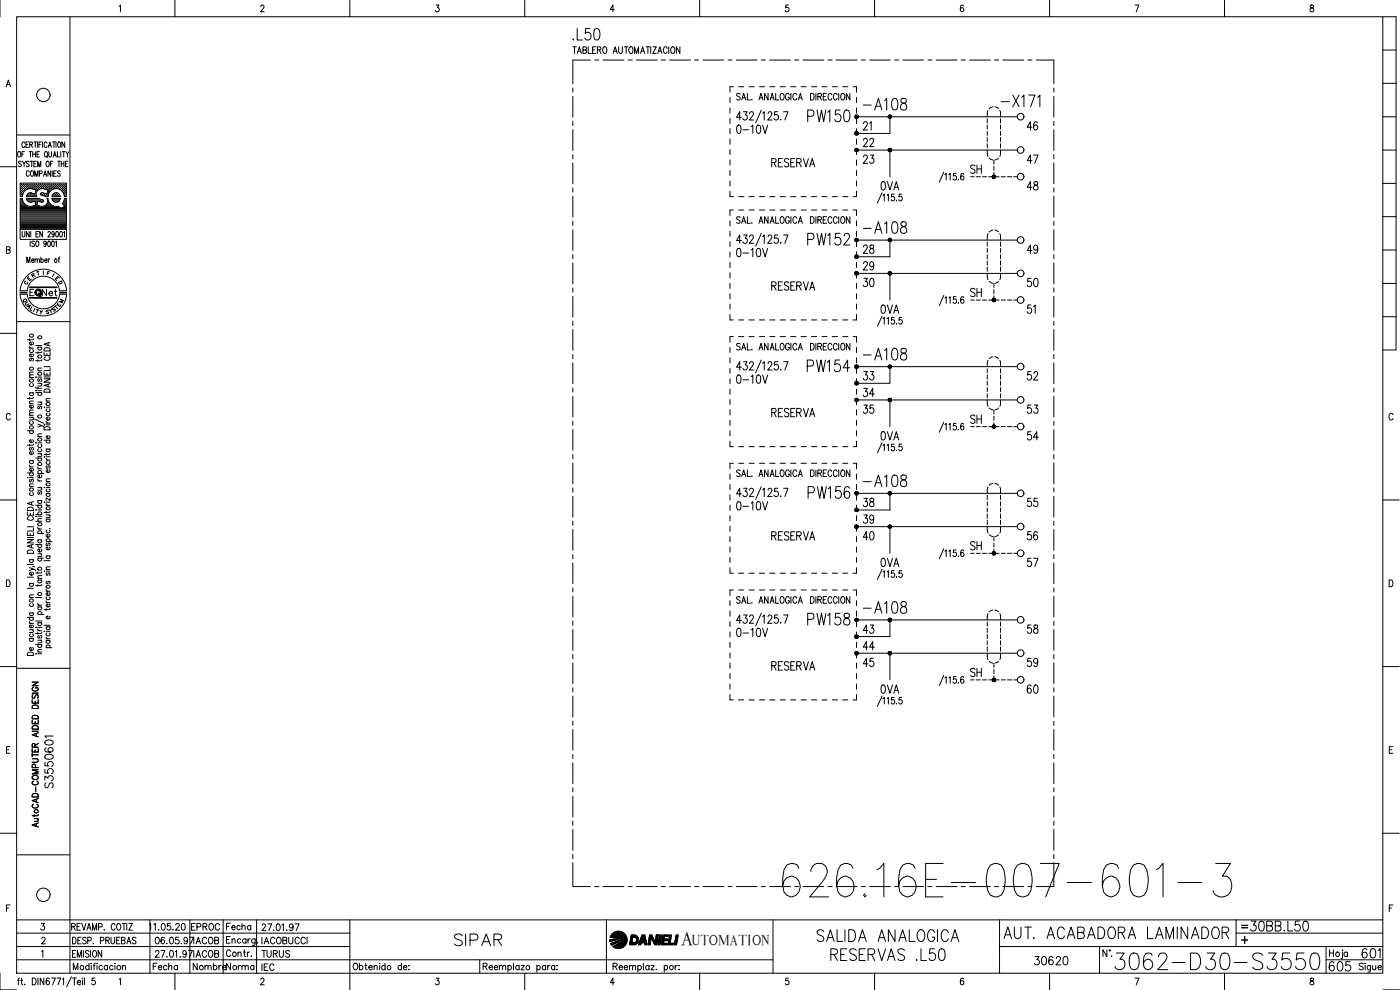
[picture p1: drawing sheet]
<svg xmlns="http://www.w3.org/2000/svg" width="420mm" height="297mm" viewBox="0 0 420 297" stroke-linecap="round" stroke-linejoin="round" font-family="sans-serif">
<defs><g id="words">
<text font-size="15" x="233.5" y="270.2">626.16E-007-601-3</text>
<text font-size="8.8" x="333.4" y="292.1">3062-D30-S3550</text>
<g font-size="7.1">
<text x="170.7" y="13.4">.L50</text>
<text x="257.9" y="34.2">-A108</text>
<text x="299.2" y="33.2">-X171</text>
<text x="241.3" y="37.7">PW150</text>
<text x="257.9" y="71.3">-A108</text>
<text x="241.3" y="74.8">PW152</text>
<text x="240.9" y="112.9">PW154</text>
<text x="257.9" y="109.4">-A108</text>
<text x="257.9" y="147.1">-A108</text>
<text x="241.3" y="150.6">PW156</text>
<text x="257.9" y="185.2">-A108</text>
<text x="241.3" y="188.7">PW158</text>
<text x="135.1" y="285">SIPAR</text>
<text x="244.1" y="283.6">SALIDA ANALOGICA</text>
<text x="300.2" y="282.9">AUT. ACABADORA LAMINADOR</text>
<text x="248" y="289.3">RESERVAS .L50</text>
</g>
<g font-size="6.2">
<text x="290" y="128.4">SH</text>
<text x="257.9" y="158.4">39</text>
<text x="373.9" y="280.5">30BB.L50</text>
<text x="397.6" y="292.5">605</text>
<text x="407.5" y="288.6">601</text>
</g>
<text font-size="5.9" x="204.5" y="283.5">A</text>
<g font-size="5.7">
<text x="219.8" y="41.3">0-10V</text>
<text x="257.9" y="40.2">21</text>
<text x="306.9" y="40.2">46</text>
<text x="257.9" y="45.2">22</text>
<text x="230.4" y="51.2">RESERVA</text>
<text x="257.9" y="50.1">23</text>
<text x="290" y="53.3">SH</text>
<text x="306.9" y="50.1">47</text>
<text x="263.2" y="58.2">0VA</text>
<text x="306.9" y="58.2">48</text>
<text x="257.9" y="77.3">28</text>
<text x="306.9" y="77.3">49</text>
<text x="219.8" y="78.3">0-10V</text>
<text x="257.9" y="82.2">29</text>
<text x="230.4" y="88.2">RESERVA</text>
<text x="257.9" y="87.1">30</text>
<text x="306.9" y="87.1">50</text>
<text x="263.2" y="95.2">0VA</text>
<text x="290" y="90.3">SH</text>
<text x="306.9" y="95.2">51</text>
<text x="219.8" y="116.1">0-10V</text>
<text x="257.9" y="115.4">33</text>
<text x="306.9" y="115.4">52</text>
<text x="257.9" y="125.2">35</text>
<text x="257.9" y="120.3">34</text>
<text x="306.9" y="125.2">53</text>
<text x="230.4" y="126.3">RESERVA</text>
<text x="263.2" y="133.3">0VA</text>
<text x="306.9" y="133.3">54</text>
<text x="219.8" y="154.2">0-10V</text>
<text x="257.9" y="153.1">38</text>
<text x="306.9" y="153.1">55</text>
<text x="230.4" y="163.3">RESERVA</text>
<text x="257.9" y="163.3">40</text>
<text x="290" y="166.2">SH</text>
<text x="306.9" y="163.3">56</text>
<text x="263.2" y="171.1">0VA</text>
<text x="306.9" y="171.1">57</text>
<text x="257.9" y="191.2">43</text>
<text x="306.9" y="191.2">58</text>
<text x="219.8" y="192.3">0-10V</text>
<text x="257.9" y="196.1">44</text>
<text x="230.4" y="202.1">RESERVA</text>
<text x="257.9" y="201.1">45</text>
<text x="306.9" y="201.1">59</text>
<text x="263.2" y="209.2">0VA</text>
<text x="290" y="204.3">SH</text>
<text x="306.9" y="209.2">60</text>
<text x="16.9" y="237.8" transform="rotate(-90 16.9 237.8)">S3550601</text>
<text x="309" y="290.7">30620</text>
</g>
<g font-size="5.3">
<text x="56.1" y="280.5">EPROC</text>
<text x="56.8" y="288.6">IACOB</text>
<text x="77.3" y="288.6">TURUS</text>
<text x="77.3" y="292.5">IEC</text>
</g>
<g font-size="4.9">
<text x="11.6" y="90">Net</text>
<text x="66.7" y="280.1">Fecha</text>
<text x="56.8" y="284.3">IACOB</text>
<text x="77.3" y="284.3">IACOBUCCI</text>
<text x="44.8" y="292.1">Fecha</text>
<text x="56.8" y="292.1">Nombre</text>
<text x="66.7" y="292.1">Norma</text>
</g>
<text font-size="4.4" x="207.7" y="283.5">UTOMATION</text>
<g font-size="4">
<text x="12.7" y="83.6">F</text>
<text x="7.1" y="85.4">E</text>
<text x="8.1" y="84.3">R</text>
<text x="15.5" y="85.4">E</text>
<text x="16.2" y="86.4">D</text>
<text x="5.6" y="92.1">Q</text>
<text x="6.3" y="92.8">U</text>
<text x="14.5" y="94.5">S</text>
<text x="16.6" y="92.1">M</text>
</g>
<g font-size="3.5">
<text x="6" y="86.4">C</text>
<text x="371.5" y="279.8">=</text>
</g>
</g></defs>
<!-- layer: XR-FG100|CART -->
<g fill="none" stroke="#000" stroke-width=".3">
<path d="M0 .1v4.9M5 5h410v287h-410zM21 5v287M35.8 1.9l.4-.4v2M52.5 .1v4.9M78.3 2l.3-.5h.3l.3 .4-.2 .7-.8 .9h1.1M105 .1v4.9M130.9 1.5h.8l-.5 .8a.62 .62 0 0 1 .6 .9 .62 .62 0 0 1-1.1 0M157.5 .1v4.9M184.4 2.9h-1.3l.8-1.4v2M210 .1v4.9M236.6 1.5h-.8v.9a.62 .62 0 0 1 .9 0 .62 .62 0 0 1-.1 .9 .62 .62 0 0 1-.9-.1"/>
<path d="M262.5 .1v4.9M289.2 1.8l-.4-.3a1.16 1.16 0 0 0 0 2 .59 .59 0 0 0 .5-.8 .59 .59 0 0 0-1-.1l-.1 .3M315 .1v4.9M340.7 1.5h1.1l-.8 2M367.5 .1v4.9M393.3 1.6v.6a.75 .75 0 0 1 .9 .4 .75 .75 0 0 1-.3 .9 .59 .59 0 0 1-.8-.4 .59 .59 0 0 1 .6-.7l.4-.2 .1-.4-.3-.3zM415 5h4v100h-4M415 15h4M1.9 26l.6-2 .6 2M2.1 25.3h.8M415 35h4M415 25h4"/>
<path d="M0 50h5M5 40.5h16M5.5 45.5h.1a.79 .79 0 0 1 .7 .8 .79 .79 0 0 1-.8 .8l-.2-.6zM6.1 56.8h.1M6.1 56.2h.1M6.1 55.6h.1M6.1 57.5h.1M6.1 58.1h.1M6.1 58.7h.1M6.1 59.7h.5M6.3 57.2h.2M6.3 56.5h.2"/>
<path d="M6.3 55.9h.2M6.3 55.3h.2M6.3 57.8h.2M6.3 58.4h.2M6.4 48.6l-.3-.2-.5 .2v.3l.5 .3a.44 .44 0 0 1 .2 .7 .44 .44 0 0 1-.6 0l-.1-.1M6.4 55.2v.2M6.4 55.8v.2M6.4 56.5v.1M6.4 57.1v.2M6.4 57.7v.2M6.4 58.4v.1M6.6 46.3h.4"/>
<path d="M6.6 56.8h.2M6.6 56.2h.2M6.6 55.6h.2M6.6 57.5h.2M6.6 58.1h.2M6.7 48.4l.5 .7 .5-.7M6.7 55.5v.2M6.7 56.1v.2M6.7 56.8v.1M6.7 57.4v.2M6.7 58v.2M6.9 58.3l-.2 .7h-.6v-4.1h13.8v4.1h-.6l-.1-.7"/>
<path d="M7 57.2h.2M7 56.5h.2M7 55.9h.2M7 55.3h.2M7.1 55.2v.2M7.1 55.8v.2M7.1 56.5v.1M7.1 57.1v.2M7.2 49.1v.9M7.3 56.8h.2M7.3 56.2h.2M7.3 55.6h.2"/>
<path d="M7.3 45.5h-.7v1.6M7.4 55.5v.2M7.4 56.1v.2M7.4 56.8v.1M7.5 43a.46 .46 0 0 0-.6-.4 .46 .46 0 0 0-.3 .6v.4a.46 .46 0 0 0 .3 .6 .46 .46 0 0 0 .6-.4M7.6 56.5h.2M7.6 55.9h.2M7.6 55.3h.2M7.7 55.2v.2M7.7 55.8v.2M7.7 56.5v.1M7.8 43.4h.5"/>
<path d="M7.9 59.5h3.7M7.9 56.8h.1M7.9 56.2h.2M7.9 55.6h.2M7.9 59.5l.1 .3M8 59.8l.7 .8M8 55.5v.2M8 56.1v.2M8 56.8h.1M8 58.7l-.1 .3M8 59.7h3.7M8.1 58.7h.1"/>
<path d="M8.3 56.5h.1M8.3 55.9h.1M8.3 55.3h.1M8.3 58.4h.1M8.3 55.2v.2M8.3 55.8v.2M8.3 56.5v.1M8.3 58.4v.1M8.6 56.2h.1M8.6 55.6h.1M8.6 58.7h.1M8.6 42.6h-.8v1.6h.8"/>
<path d="M8.6 55.5v.2M8.6 56.1v.2M8.6 58.7v.1M8.7 58.1l-.1 .1M8.8 51.6a.44 .44 0 0 0-.6-.3 .44 .44 0 0 0-.3 .5v.5a.45 .45 0 0 0 .3 .6 .45 .45 0 0 0 .6-.4M8.8 48.6l-.3-.2-.6 .2 .1 .3 .8 .6-.3 .5-.6-.2M8.8 45.5h.8M8.9 56.5h.2M8.9 55.9h.2M8.9 55.3h.2M8.9 58.4h.2M8.9 43.4l.8-.1v-.6l-.8-.1v1.6"/>
<path d="M9 55.2v.2M9 55.8v.2M9 56.5h.1M9 58.4v.1M9.1 48.4h.8M9.1 45.5v1.6M9.2 56.2h.2M9.2 55.6h.2M9.2 58.1h.2M9.2 58.7h.2M9.3 55.5v.2M9.3 56.1v.2"/>
<path d="M9.3 58v.2M9.3 58.7v.1M9.4 51.3h.1a.86 .86 0 0 1 .6 .8 .86 .86 0 0 1-.6 .8 1.25 1.25 0 0 1-.1-1.6zM9.4 43.4l.3 .8M9.5 57.9h-.8l-.7 .8M9.5 56.5h.2M9.5 55.9h.2M9.5 55.3h.2M9.5 58.4h.2M9.5 48.4v1.6M9.6 55.2v.2M9.6 55.8v.2"/>
<path d="M9.6 56.5v.1M9.6 58.4v.1M9.8 56.2h.2M9.8 55.6h.2M9.8 58.7h.2M9.8 46.3h.8M9.8 45.5v1.6M9.9 56.8l.9 .3-.3 1.1-1-.3M9.9 56.7a2.52 2.52 0 0 0-3.1 1.5M9.9 55.5v.2M9.9 56.1v.2M9.9 58.2h.1"/>
<path d="M9.9 58.7v.1M10.2 56.5h.1M10.2 55.9h.1M10.2 55.3h.1M10.2 58.4h.1M10.2 49.1h.4M10.2 42.6h.8M10.2 55.2v.2M10.2 55.8v.2M10.2 56.5v.1M10.2 58.4v.1M10.4 52.9v-1.6l.5 1.6 .5-1.6v1.6"/>
<path d="M10.5 56.2h.1M10.5 55.6h.1M10.5 58.7h.1M10.5 55.5v.2M10.5 56.1v.2M10.5 56.8h.1M10.5 58.7v.1M10.6 58.1h.1M10.6 42.6v1.6M10.6 45.5v1.6M10.8 56.5h.2M10.8 55.9h.2"/>
<path d="M10.8 55.3h.2M10.9 55.2v.2M10.9 55.8v.2M10.9 56.5v.1M10.9 48.4h-.7v1.6h.7M10.9 57.2h.1M11.1 56.8h.2M11.1 56.2h.2M11.1 55.6h.2M11.1 46.3h.5M11.2 55.5v.2M11.2 56.1v.2"/>
<path d="M11.2 56.8v.1M11.2 42.6v1.6M11.3 50v-1.6l.5 1.6 .4-1.6v1.6M11.4 56.5h.2M11.4 55.9h.2M11.4 55.3h.2M11.5 55.2v.2M11.5 55.8v.2M11.5 56.5v.1M11.5 57a1.46 1.46 0 0 0-.4 2h-3.2M11.6 59.5l.2 .1M11.7 43.4h.4"/>
<path d="M11.7 56.2h.2M11.7 55.6h.2M11.8 55.5v.2M11.8 56.1v.2M11.8 56.8l-.2 .2M11.9 59.6l1.1 .4v.5l-.3 .1M11.9 52.1l.7-.2-.1-.6h-.6v1.6M11.9 45.5h-.8v1.6h.8M12.1 56.5h.1M12.1 55.9h.1M12.1 55.3h.1M12.1 55.2v.2"/>
<path d="M12.1 55.8v.2M12.1 56.5v.1M12.2 58v.4M12.2 58.5l1 .3M12.3 58h-.1M12.4 56.2h.1M12.4 55.6h.1M12.4 58.1h.1M12.4 42.6h-.7v1.6M12.4 55.5v.2M12.4 56.1v.2M12.4 58v.2"/>
<path d="M12.7 56.5h.2M12.7 55.9h.2M12.7 55.3h.2M12.7 58.4h.2M12.7 42.6v1.6M12.8 56.6l1.6 .5-.3 1.1-1-.3M12.8 56.6l-1 .2M12.8 55.2v.2M12.8 55.8v.2M12.8 56.5h.1M12.8 58.4v.1M13 56.2h.2"/>
<path d="M13 55.6h.2M13 58.1h.2M13.1 52.9l.4-1.6 .5 1.6M13.1 55.5v.2M13.1 56.1v.2M13.1 58v.2M13.1 57.9h-.8M13.2 58.8l1.2 .2M13.3 52.4h.5M13.3 56.5h.2M13.3 55.9h.2M13.3 55.3h.2"/>
<path d="M13.3 58.4h.2M13.4 55.2v.2M13.4 55.8v.2M13.4 56.5v.1M13.4 58.4v.1M13.6 45.5h.1a.79 .79 0 0 1 .6 .8 .79 .79 0 0 1-.7 .8l-.3-.6zM13.6 56.2h.2M13.6 55.6h.2M13.6 58.7h.2M13.7 55.5v.2M13.7 56.1v.2M13.7 58.7v.1"/>
<path d="M13.9 46.8l.3 .5M14 56.5h.1M14 55.9h.1M14 55.3h.1M14 58.4h.1M14.1 48.4h.1a.86 .86 0 0 1 .6 .8 .86 .86 0 0 1-.6 .8 1.13 1.13 0 0 1-.1-1.6zM14.1 55.2v.2M14.1 55.8v.2M14.1 56.5v.1M14.1 58.4v.1M14.1 43a.45 .45 0 0 0-.6-.4 .45 .45 0 0 0-.2 .6v.4a.44 .44 0 0 0 .3 .6 .44 .44 0 0 0 .5-.4M14.1 59.5h.3"/>
<path d="M14.1 59.5a1.69 1.69 0 0 1-.3 1.9 1.69 1.69 0 0 1-1.9 .4M14.3 58.7h.1M14.3 56.8h.1M14.3 56.2h.1M14.3 55.6h.1M14.3 58.1h.1M14.4 55.5v.2M14.4 56.1v.2M14.4 56.8v.1M14.4 58v.2M14.4 59.5l.2 .8M14.4 57.5h.1"/>
<path d="M14.5 44.2l.4-1.6 .5 1.6M14.6 58.3l-.2 .7M14.6 57.2h.2M14.6 56.5h.2M14.6 55.9h.2M14.6 55.3h.2M14.6 57.8h.1M14.6 45.5l.1 1.4 .3 .2 .4-.2 .1-1.4M14.6 43.7h.6M14.7 55.2v.2M14.7 55.8v.2M14.7 56.5v.1"/>
<path d="M14.7 57.1v.2M14.7 57.7v.1M14.9 56.8h.2M14.9 56.2h.2M14.9 55.6h.2M15 55.5v.2M15 56.1v.2M15 56.8v.1M15.1 49.1h.5M15.2 51.3v1.6l-.8-1.6v1.6M15.2 56.5h.2M15.2 55.9h.2"/>
<path d="M15.2 55.3h.2M15.3 55.2v.2M15.3 55.8v.2M15.3 56.5v.1M15.5 56.8h.2M15.5 56.2h.2M15.5 55.6h.2M15.6 59.5h2.5l-.1 .3M15.6 59h2.5M15.6 55.5v.2M15.6 56.1v.2M15.6 56.8h.1"/>
<path d="M15.6 59.5l.1 .3M15.7 51.3v1.6M15.7 59.8l.7 .8M15.7 58.7l-.1 .3M15.7 59.7h2.2M15.7 42.6h.9M15.9 48.4h-.8v1.6M15.9 56.5h.1M15.9 55.9h.1M15.9 55.3h.1M16 47.1l.4-1.6 .5 1.6M16 55.2v.2"/>
<path d="M16 55.8v.2M16 56.5v.1M16 58.4v.1M16.1 52h.5M16.1 46.6h.6M16.2 56.2h.1M16.2 55.6h.1M16.2 58.7h.1M16.2 42.6v1.6M16.3 55.5v.2M16.3 56.1v.2M16.3 58.7v.1"/>
<path d="M16.3 58.1v.1M16.5 56.5h.2M16.5 55.9h.2M16.5 55.3h.2M16.5 58.4h.2M16.6 55.2v.2M16.6 55.8v.2M16.6 56.5h.1M16.6 58.4v.1M16.8 56.2h.2M16.8 55.6h.2M16.8 58.1h.2"/>
<path d="M16.8 58.7h.2M16.8 42.6v1.6M16.9 55.5v.2M16.9 56.1v.2M16.9 58v.2M16.9 58.7v.1M16.9 51.3h-.8v1.6h.8M17.1 56.5h.2M17.1 55.9h.2M17.1 55.3h.2M17.1 58.4h.2M17.2 45.5v1.6h.7"/>
<path d="M17.2 55.2v.2M17.2 55.8v.2M17.2 56.5v.1M17.2 58.4v.1M17.3 48.4h.8M17.4 56.2h.2M17.4 55.6h.2M17.4 58.7h.2M17.5 42.7l.2-.1a.82 .82 0 0 1 .6 .8 .82 .82 0 0 1-.8 .8l-.2-.6zM17.5 55.5v.2M17.5 56.1v.2M17.5 58.7v.1"/>
<path d="M17.7 48.4v1.6M17.7 58.2l.3 .5M17.8 58.2l-.6-.3h-.6l-.9 .8M17.8 56.5h.1M17.8 55.9h.1M17.8 55.3h.1M17.9 55.2v.2M17.9 55.8v.2M17.9 56.5v.1M18 58.7l.1 .3M18 59.8l-.3 .5M18.1 51.5l-.3-.2-.5 .2v.3l.7 .4v.6l-.4 .1-.3-.3"/>
<path d="M18.1 56.8h.1M18.1 56.2h.1M18.1 55.6h.1M18.2 55.5v.2M18.2 56.1v.2M18.2 56.8v.1M18.2 45.5v1.6M18.4 49.1h.8M18.4 48.4v1.6M18.4 56.5h.2M18.4 55.9h.2M18.4 55.3h.2"/>
<path d="M18.5 57.1l.1 .1M18.5 55.2v.2M18.5 55.8v.2M18.5 56.5v.1M18.6 57.4l.6 .8M18.7 57.4a2.47 2.47 0 0 0-4.2 .8M18.7 56.8h.2M18.7 56.2h.2M18.7 55.6h.2M18.7 45.5h.8M18.8 57.4l.1 .1M18.8 55.5v.2"/>
<path d="M18.8 56.1v.2M18.8 56.8v.1M19 57.2h.2M19 56.5h.2M19 55.9h.2M19 55.3h.2M19 57.8h.2M19.1 45.5v1.6M19.1 55.2v.2M19.1 55.8v.2M19.1 56.5v.1M19.1 57.1v.2"/>
<path d="M19.1 57.7v.2M19.2 48.4v1.6M19.3 56.8h.2M19.3 56.2h.2M19.3 55.6h.2M19.3 57.5h.2M19.3 58.1h.2M19.4 58.7h.1M19.4 42.6v1.6l-.8-1.6v1.6M19.4 55.5v.2M19.4 56.1v.2M19.4 56.8v.1"/>
<path d="M19.4 57.4v.2M19.4 58v.2M19.4 58.7v.1M19.4 59.7h.5M19.6 49.1h.5M19.7 57.2h.2M19.7 56.5h.2M19.7 55.9h.2M19.7 55.3h.2M19.7 57.8h.2M19.7 58.4h.2M19.8 45.5l.4 .8 .5-.8"/>
<path d="M19.8 55.2v.2M19.8 55.8v.2M19.8 56.5v.1M19.8 57.1v.2M19.8 57.7v.2M19.8 58.4v.1M20.2 46.3v.8M20.4 48.4h-.8v1.6h.8M415 55h4M415 45h4M1.9 75l1-.1 .1-.7-1.1-.2v2l1-.1 .1-.6-.3-.3M6.1 68.8v3h13.8v-3"/>
<path d="M6.1 64.5h13.8M6.1 64.2h13.8M6.1 63.8h13.8M6.1 63.5h13.8M6.1 63.2h13.8M6.1 62.9h13.8M6.1 62.6h12.1M6.1 62.3h11.8M6.1 61.9h2.3M6.1 61.6h1.6M6.1 61.3h1.3M6.1 61h1"/>
<path d="M6.1 60.6h.8M6.1 60.4h.6M6.1 60h.5M6.1 64.8h13.8M6.1 65.1h13.8M6.1 65.4h13.8M6.1 65.7h13.8M6.1 66.1h13.8M6.1 66.4h13.8M6.1 66.7h13.8M6.1 67h13.8M6.1 67.3h13.8"/>
<path d="M6.1 67.6h13.8M6.1 68h13.8M6.1 68.3h13.8M6.1 68.6h13.8M6.6 69.5l.1 1.4 .3 .2 .4-.2 .1-1.4M6.8 60.3l.6 .8 .8 .6M6.9 60.3l-.3-.8h-.5v9.3h13.8v-9.3h-.6l-.1 .8M8 78.8v-1.7l.5 1.7 .5-1.7v1.7M8.2 60h4.5M8.2 61.7l1 .2 .7-.1M8.4 60.4h1.7M8.7 60.6h.8"/>
<path d="M8.8 69.5v1.6l-.9-1.6v1.6M9.1 72.3v1.7M9.2 69.5v1.6M9.4 78.1h.8l-.2-.3a.48 .48 0 0 0-.6 .4 .48 .48 0 0 0 .6 .5l.2-.2M9.5 60.6l1-.2 .3 1.1-.9 .3M9.9 61.9h2M10.3 72.5a.41 .41 0 0 0-.6-.2 .41 .41 0 0 0 0 .7l.4 .2a.43 .43 0 0 1 .1 .7 .43 .43 0 0 1-.7-.2M10.5 78l.3-.3 .3 .1 .1 1M10.5 77.7v1.1M10.5 60.4h.7M10.6 60.6h.5M10.7 61h.4"/>
<path d="M10.8 61.6h.2M10.8 72.5l.2-.2a.86 .86 0 0 1 .7 .9 .86 .86 0 0 1-.7 .8l-.3-.7zM10.8 70.2h.5M10.8 61.3h.2M11.2 78l.3-.3 .3 .1v1M11.6 69.5h-.8v1.6h.8M11.7 60.4h1.3M12.3 77.9a.49 .49 0 0 1 .8 .2 .49 .49 0 0 1-.6 .7l-.2-.3M12.3 77.1v1.7M12.7 60.7l-1.4-.4-.3 1.2 .8 .3M12.7 69.5v1.6l-.8-1.6v1.6M13.3 61.9h2.8"/>
<path d="M13.4 78.1h.7v-.3a.46 .46 0 0 0-.7 .4 .46 .46 0 0 0 .6 .5l.1-.2M13.8 61.6h1.7M13.9 72.9l-.2 .4a.42 .42 0 0 1-.6-.5 .42 .42 0 0 1 .7-.3l-.1 1.4-.3 .1-.2-.3M14.1 61.3h1M14.3 61h.5M14.4 69.8a.43 .43 0 0 1 .7-.2 .43 .43 0 0 1-.2 .7l-.5 .8h.8M14.4 60.6h.2M14.4 60.4h.1M14.5 72.4l.1-.1a.95 .95 0 0 1 0 1.7l-.3-.7zM14.5 77.7v1.1M14.5 60.3l.6 .8 .8 .6M14.9 77.7l-.4 .4"/>
<path d="M15.7 72.4l.1-.1a.95 .95 0 0 1 0 1.7l-.3-.7zM15.9 60h1.9M15.9 61.7l1.6 .1M16.1 60.4h1.4M16.3 70l-.2 .4a.42 .42 0 0 1-.6-.4 .42 .42 0 0 1 .7-.3l-.1 1.3-.3 .1-.2-.2M16.4 60.6h.9M16.6 72.6l.3-.3v1.7M16.9 69.5h.2a.95 .95 0 0 1 0 1.6l-.4-.7zM17.4 61.9l.9 .6 1.1-.6M17.5 77.7h.4M17.8 60.3l-.5 .3M17.9 77.1l-.2 .3v1.4"/>
<path d="M18.1 69.5h.1a.95 .95 0 0 1 0 1.6l-.3-.7zM18.4 62.6h1.5M18.7 61.1l.7 .8M18.9 61h1M19 62.3h.9M19 61.3h.9M19 69.8l.3-.3v1.6M19.1 60.6h.8M19.2 60.3l-.6 .8M19.3 61.6h.6M19.3 60.4h.6M19.3 60h.6"/>
<path d="M19.5 61.9h.4M415 75h4M415 65h4M5 96.5h16M6 88.3a7 7 0 0 0 7 6.5 7 7 0 0 0 7-6.5M6 87.2a7 7 0 0 1 7-6.4 7 7 0 0 1 7 6.4M8.2 88.3a4.9 4.9 0 0 0 4.8 4.4 4.9 4.9 0 0 0 4.9-4.4M8.2 87.2a4.9 4.9 0 0 1 4.8-4.3 4.9 4.9 0 0 1 4.9 4.3M8.9 89.3h8.2M8.9 89.4h8.2M8.9 86.3h8.2M8.9 86.1h8.2"/>
<path d="M9 89.4h8M9 86.2h8M10.2 86.8h-1.2v1.9M11 92.8l.6 .2M11.3 92.9l-.3 1M12 93.1l.3 .6 .5-.5M12.3 93.7l-.1 .5M415 95h4M415 85h4M0 100h5M8.8 103.9l.1 .4 .5 .2M8.8 101.7v.5"/>
<path d="M8.8 119.2v.5M8.8 117.8h1.2M8.8 113.3h1.2M8.8 104.5h1.2M9.1 117.8a.51 .51 0 0 0 0 .8 .51 .51 0 0 0 .7 0 .51 .51 0 0 0 0-.8M9.1 115.1a.51 .51 0 0 0 0 .7 .51 .51 0 0 0 .7 0 .51 .51 0 0 0 0-.7M9.1 107.5l-.3 .3 .1 .4h.4l.2-.6 .3-.1 .2 .3-.2 .5M9.1 104.9a.51 .51 0 0 0 0 .7 .51 .51 0 0 0 .7 0 .51 .51 0 0 0 0-.7M9.8 106.2a.5 .5 0 0 1 .1 .7 .5 .5 0 0 1-.8 0 .5 .5 0 0 1 .1-.7h.2v.9M9.8 102.6a.51 .51 0 0 1 0 .7 .51 .51 0 0 1-.7 .1 .51 .51 0 0 1-.1-.7l.4-.1v.9M10 119.2l-.3 .3h-1.5M10 112.5l-1.1 .1-.1 .3 .4 .4"/>
<path d="M10 111.7h-1.1l-.1 .4 .4 .4M10 101.6l-.1 .3-1.7 .1M10.7 117.2h.2zM10.7 116.1l.4 .4h1.4M10.7 117.8h1.8M10.7 103.7h1.8M10.8 113.1h.1zM11.3 105.6v.5M11.3 107.9v.5M11.3 116.2v.5M11.3 117.2h1.2M11.3 115h1.2"/>
<path d="M11.3 113.1h1.2M11.3 111.2h1.2M11.3 104.2h1.2M11.6 117.8a.49 .49 0 0 0 0 .7 .49 .49 0 0 0 .7 0 .49 .49 0 0 0 0-.7M11.6 113.7l-.3 .2 .3 .6 .4-.8h.4l.1 .5-.2 .3M11.6 104.2a.51 .51 0 0 0 0 .7 .51 .51 0 0 0 .7 0 .51 .51 0 0 0 0-.7M12.2 115l.3 .4-.1 .3-1.1 .1M12.5 110.4l-1.1 .1-.1 .4 .4 .3M12.5 107.9l-.1 .3h-1.7M12.5 105.5l-.1 .3h-1.7M13.2 113.7h1.8l-1.8 1h1.8M13.2 111.6v1h1.8v-1"/>
<path d="M13.2 105.7v.9h1.8v-.9M13.2 113.1h1.8M13.2 110h1.8M13.3 117a.98 .98 0 0 1 1.1-.3 .98 .98 0 0 1 .6 1h-1.8zM13.3 104.6a.98 .98 0 0 1 1.1-.2 .98 .98 0 0 1 .6 .9h-1.8zM13.7 107a.55 .55 0 0 0-.5 .7 .55 .55 0 0 0 .7 .4h.5a.54 .54 0 0 0 .6-.4 .54 .54 0 0 0-.4-.7M14.1 106.1v.5M14.1 112v.6M14.4 102.9v.7M14.4 115.3v.7M15 119.6l-1.1 .1-.1 .3 .4 .3M15 115.1l-1.8 .5 1.8 .6"/>
<path d="M15 110.3v.9h-1.8M15 102.7l-1.8 .6 1.8 .5M3.1 124.5a.61 .61 0 0 0-.8-.5 .61 .61 0 0 0-.4 .8v.5a.61 .61 0 0 0 .4 .7 .61 .61 0 0 0 .8-.5M8.2 129.2h1.8M8.8 139.5l.1 .4 .5 .2M8.8 138.2h1.2M8.8 133.3v.5M8.8 125.2h1.2M8.8 124.6h1.2M8.8 121.1h1.2M9.1 138.2a.51 .51 0 0 0 0 .8 .51 .51 0 0 0 .7 0 .51 .51 0 0 0 0-.8M9.1 134.3l-.3 .3 .3 .5 .4-.8h.4l.1 .5-.2 .3"/>
<path d="M9.1 129.2a.51 .51 0 0 0 0 .8 .51 .51 0 0 0 .7 0 .51 .51 0 0 0 0-.8M9.1 126.4a.51 .51 0 0 0 0 .8 .51 .51 0 0 0 .7 0 .51 .51 0 0 0 0-.8M9.7 125.2l.3 .4-.1 .3-1.1 .1M9.8 135.5a.5 .5 0 0 1 .1 .7 .5 .5 0 0 1-.8 0 .5 .5 0 0 1 .1-.7h.2v.9M9.8 131.9l.1 .2a.53 .53 0 0 1-.5 .7 .53 .53 0 0 1-.4-.8l.4-.1v.9M9.8 121.6a.5 .5 0 0 1 .1 .7 .5 .5 0 0 1-.8 0 .5 .5 0 0 1 .1-.7h.2v.9M10 133.3l-.3 .3h-1.5M10 123.9h-1.1l-.1 .4 .4 .3M10 123l-1.1 .1-.1 .4 .4 .4M10 120.3l-1.1 .1-.1 .4 .4 .3M10.4 125.7l2.7 1.3M10.7 132.9h.2z"/>
<path d="M10.7 137.4h1.8M11.3 127.2l1.2 .5-1.2 .4M11.3 136.1h1.2M11.3 132.9h1.2M11.3 131h1.2M11.3 120.6h1.2M11.6 137.4a.51 .51 0 0 0 0 .8 .51 .51 0 0 0 .7 0 .51 .51 0 0 0 0-.8M11.6 134.7a.51 .51 0 0 0 0 .7 .51 .51 0 0 0 .7 0 .51 .51 0 0 0 0-.7M11.6 133.4a.51 .51 0 0 0 0 .7 .51 .51 0 0 0 .7 0 .51 .51 0 0 0 0-.7M11.6 121.9l-.3 .3 .3 .5 .4-.8h.4l.1 .5-.2 .3M12.2 136.1l.3 .4-.1 .4h-1.1M12.2 120.6l.3 .4-.1 .4h-1.1"/>
<path d="M12.5 130.2h-1.1l-.1 .4 .4 .4M12.5 127.7l.5 .2 .1 .3M13.2 137.1h.2zM13.2 127.5h.2zM13.2 122.2h.2zM13.2 132.1h1.8M13.3 128.3a.96 .96 0 0 1 1.1-.3 .96 .96 0 0 1 .6 1h-1.8zM13.8 137.5l.1 .3 .5 .2M13.8 126.4l.1 .3 .5 .2M13.8 136.1v.5M13.8 138h1.2M13.8 137.1h1.2"/>
<path d="M13.8 134.7h1.2M13.8 127.5h1.2M13.8 126.9h1.2M13.8 122.2h1.2M13.8 120.3h1.2M14.1 139.7l-.3 .3 .1 .4h.4l.2-.6 .3-.1 .2 .3-.2 .5M14.1 138.5a.49 .49 0 0 0 0 .7 .49 .49 0 0 0 .7 0 .49 .49 0 0 0 0-.7M14.1 134.7a.49 .49 0 0 0 0 .7 .49 .49 0 0 0 .7 0 .49 .49 0 0 0 0-.7M14.1 132.1a.49 .49 0 0 0 0 .7 .49 .49 0 0 0 .7 0 .49 .49 0 0 0 0-.7M14.1 123.9l-.2 .2a.52 .52 0 0 0 .6 .7 .52 .52 0 0 0 .3-.9M14.1 122.7l-.2 .1a.52 .52 0 0 0 .6 .7 .52 .52 0 0 0 .3-.8M14.8 130.8l.1 .1a.53 .53 0 0 1-.5 .7 .53 .53 0 0 1-.4-.8h.4v.8"/>
<path d="M14.8 125.2l.1 .1a.53 .53 0 0 1-.5 .8 .53 .53 0 0 1-.4-.8l.4-.1v.9M15 136l-.3 .4h-1.5M418.1 124.5a.63 .63 0 0 0-.8-.5 .63 .63 0 0 0-.4 .8v.5a.63 .63 0 0 0 .4 .7 .63 .63 0 0 0 .8-.5M0 150h5M8.2 159.8v.9h1.8v-.9M8.2 153.6v1h1.8v-1M8.2 158.1h1.8M8.2 141.9h1.8M8.3 152.5a.99 .99 0 0 1 1.1-.3 .99 .99 0 0 1 .6 1h-1.8zM8.3 143.2v.2zM8.7 155a.57 .57 0 0 0-.5 .7 .57 .57 0 0 0 .7 .4h.5a.56 .56 0 0 0 .6-.4 .56 .56 0 0 0-.4-.7M8.8 146h1.2"/>
<path d="M8.8 143.3h1.2M8.8 140.1h1.2M9.1 147.8a.49 .49 0 0 0 0 .7 .49 .49 0 0 0 .7 0 .49 .49 0 0 0 0-.7M9.1 143.8l-.3 .3 .3 .5 .4-.7h.4l.1 .4-.2 .3M9.1 141.9a.51 .51 0 0 0 0 .7 .51 .51 0 0 0 .7 0 .51 .51 0 0 0 0-.7M9.1 154v.6M9.4 150.7v.8M9.8 140.5a.51 .51 0 0 1 0 .7 .51 .51 0 0 1-.7 .1 .51 .51 0 0 1-.1-.7l.4-.1v.9M10 158.4v.9h-1.8M10 150.5l-1.8 .6 1.8 .6M10 145.2h-1.1l-.1 .4 .4 .4M10.7 154.9h.2z"/>
<path d="M10.7 153h.2zM10.7 156.4h1.8M10.7 154.4h1.8M10.7 151.6h1.8M11.3 158.1l.1 .4 .5 .2M11.3 143.7l.1 .4 .5 .2M11.3 140.1l.1 .3 .5 .3M11.3 146.3h1.2M11.3 158.7h1.2M11.3 154.9h1.2M11.3 153h1.2M11.3 150.2h1.2"/>
<path d="M11.3 144.3h1.2M11.3 142.1h1.8M11.3 140.7h1.2M11.6 154.4a.49 .49 0 0 1 0-.7 .49 .49 0 0 1 .7 0 .49 .49 0 0 1 0 .7M11.6 151.6a.51 .51 0 0 0 0 .7 .51 .51 0 0 0 .7 0 .51 .51 0 0 0 0-.7M11.6 150.2a.51 .51 0 0 0 0 .7 .51 .51 0 0 0 .7 0 .51 .51 0 0 0 0-.7M11.6 147.5l-.3 .3 .3 .5 .4-.7h.4l.1 .4-.2 .3M11.6 142.1a.51 .51 0 0 1 0-.8 .51 .51 0 0 1 .7 0 .51 .51 0 0 1 0 .8M12.2 146.3l.3 .3-.1 .4-1.1 .1M12.3 142.5a.5 .5 0 0 1 .1 .7 .5 .5 0 0 1-.8 0 .5 .5 0 0 1 .1-.7h.2v.9M12.5 155.6l-1.1 .1-.1 .3 .4 .4M13.2 150.7h.2z"/>
<path d="M13.2 146.3h.2zM13.8 151.1l.1 .3 .5 .2M13.8 153.4v.6M13.8 155.8h1.2M13.8 154.5h1.2M13.8 151.6h1.2M13.8 150.7h1.2M13.8 148.1h1.2M13.8 146.3h1.2M13.8 144.5h1.2M14.1 159.1l-.2 .1a.52 .52 0 0 0 .6 .7 .52 .52 0 0 0 .3-.8M14.1 155.8l-.2 .1a.52 .52 0 0 0 .6 .7 .52 .52 0 0 0 .3-.8"/>
<path d="M14.1 148.1l-.2 .1a.52 .52 0 0 0 .6 .8 .52 .52 0 0 0 .3-.9M14.1 146.8a.49 .49 0 0 0 0 .7 .49 .49 0 0 0 .7 0 .49 .49 0 0 0 0-.7M14.7 154.5l.3 .3-.1 .4-1.1 .1M14.8 141a.49 .49 0 0 1 0 .6 .49 .49 0 0 1-.7 .1 .49 .49 0 0 1-.1-.7h.4v.8M14.9 158.5v.1M15 153.4l-.3 .3h-1.5M15 149.4v.7l-1.2-.7v.7M15 143.7h-1.1l-.1 .4 .4 .4M415 150h4.9M1.9 174a1 1 0 0 1 1.2 1 1 1 0 0 1-1.2 1zM8.2 161.9h1.8l-1.8 1h1.8M8.2 176.5h1.8"/>
<path d="M8.2 173.2h1.8M8.2 169.4h1.8M8.2 161.3h1.8M8.3 165.3a.99 .99 0 0 1 1.1-.3 .99 .99 0 0 1 .6 1h-1.8zM8.8 170.3l1.2 .5-1.2 .4M8.8 179.3h1.2M8.8 175h1.2M8.8 167.9h1.2M9.1 175a.51 .51 0 0 0 0 .8 .51 .51 0 0 0 .7 0 .51 .51 0 0 0 0-.8M9.1 167.9a.49 .49 0 0 0 0 .7 .49 .49 0 0 0 .7 0 .49 .49 0 0 0 0-.7M9.1 160.1v.6M9.4 163.5v.8"/>
<path d="M9.8 171.7a.5 .5 0 0 1 .1 .7 .5 .5 0 0 1-.8 0 .5 .5 0 0 1 .1-.7h.2v.9M9.9 170l.5 .1M10 178.5h-1.1l-.1 .4 .4 .4M10 170.8l.5 .2 .1 .3M10 163.3l-1.8 .6 1.8 .6M10.7 179.3h1.8M10.7 163.4h1.8M11.3 171.6v.5M11.3 175.4v.5M11.3 174h1.2M11.3 173.5h1.2M11.3 167.5h1.8"/>
<path d="M11.3 166.1h1.2M11.3 162h1.2M11.3 160.1h1.8M11.6 174a.51 .51 0 0 0 0 .8 .51 .51 0 0 0 .7 0 .51 .51 0 0 0 0-.8M11.6 167.5a.51 .51 0 0 0 0 .7 .51 .51 0 0 0 .7 0 .51 .51 0 0 0 0-.7M11.6 163.4a.51 .51 0 0 0 0 .7 .51 .51 0 0 0 .7 0 .51 .51 0 0 0 0-.7M11.6 162a.51 .51 0 0 0 0 .7 .51 .51 0 0 0 .7 0 .51 .51 0 0 0 0-.7M11.6 160.1l-.2-.1a.52 .52 0 0 1 .6-.8 .52 .52 0 0 1 .3 .9M12.2 166.1l.3 .4-.1 .4h-1.1M12.3 164.7a.5 .5 0 0 1 .1 .7 .5 .5 0 0 1-.8 0 .5 .5 0 0 1 .1-.7h.2v.9M12.5 175.3l-.3 .4h-1.5M12.5 172.7l-1.1 .1-.1 .4 .4 .3"/>
<path d="M12.5 171.6l-.1 .3h-1.7M13.2 171.4h.2zM13.2 168.2h1.8M13.8 176.9l.1 .3 .5 .2M13.8 177.4h1.2M13.8 171.4h1.2M13.8 170.9h1.2M13.8 166.8h1.2M13.8 162.5h1.8M14.1 179.1l-.2 .1a.52 .52 0 0 0 .6 .8 .52 .52 0 0 0 .3-.9M14.1 174.4l-.3 .3 .3 .5 .4-.8h.4l.1 .5-.2 .3M14.1 171.9l-.3 .3 .1 .4h.4l.2-.7h.3l.2 .3-.2 .4"/>
<path d="M14.1 166.8a.49 .49 0 0 0 0 .7 .49 .49 0 0 0 .7 0 .49 .49 0 0 0 0-.7M14.1 162.9l-.3 .3 .1 .4h.4l.2-.6 .3-.1 .2 .3-.2 .5M14.1 162.5l-.2-.1a.52 .52 0 0 1 .6-.8 .52 .52 0 0 1 .3 .9M14.8 177.8l.1 .2a.52 .52 0 0 1-.5 .7 .52 .52 0 0 1-.4-.8l.4-.1v.9M14.8 164.1a.5 .5 0 0 1 0 .7 .5 .5 0 0 1-.7 .1 .5 .5 0 0 1-.1-.7l.4-.1v.9M14.8 160.3l.1 .2a.53 .53 0 0 1-.5 .7 .53 .53 0 0 1-.4-.8l.4-.1v.9M15 170.1l-1.1 .1-.1 .3 .4 .4M416.9 174a1.01 1.01 0 0 1 1.2 1 1.01 1.01 0 0 1-1.2 1zM8.2 185.2h1.8M8.3 195.9a.99 .99 0 0 1 1.1-.2 .99 .99 0 0 1 .6 1h-1.8zM8.8 186.5l.1 .3 .5 .3M8.8 191.6h1.2"/>
<path d="M8.8 189h1.2M8.8 187.1h1.2M8.8 183.9h1.2M9.1 191.6a.51 .51 0 0 0 0 .7 .51 .51 0 0 0 .7 0 .51 .51 0 0 0 0-.7M9.1 190.2a.51 .51 0 0 0 0 .7 .51 .51 0 0 0 .7 0 .51 .51 0 0 0 0-.7M9.1 185.2a.51 .51 0 0 0 0 .8 .51 .51 0 0 0 .7 0 .51 .51 0 0 0 0-.8M9.1 183.9l-.2 .1a.52 .52 0 0 0 .6 .7 .52 .52 0 0 0 .3-.8M9.1 181.1a.51 .51 0 0 0 0 .7 .51 .51 0 0 0 .7 0 .51 .51 0 0 0 0-.7M9.7 189l.3 .3-.1 .4-1.1 .1M9.8 194.3a.51 .51 0 0 1 0 .7 .51 .51 0 0 1-.7 0 .51 .51 0 0 1-.1-.7h.4v.8M9.8 187.5l.1 .1a.53 .53 0 0 1-.5 .8 .53 .53 0 0 1-.4-.8l.4-.1v.9M10.7 196.2h.2z"/>
<path d="M10.7 188.2h.2zM10.7 193.4h1.8M10.7 186.3h1.8M11.3 188.7l.1 .3 .5 .3M11.3 181l.1 .4 .5 .2M11.3 196.2h1.2M11.3 195.7h1.2M11.3 192.1h1.2M11.3 189.8v.5M11.3 189.3h1.2M11.3 188.2h1.2M11.3 186.8h1.2"/>
<path d="M11.3 184.4h1.8M11.3 182.1h1.2M11.3 181.6h1.2M11.6 193.4a.51 .51 0 0 0 0 .7 .51 .51 0 0 0 .7 0 .51 .51 0 0 0 0-.7M11.6 190.7l-.3 .3 .1 .4h.4l.2-.6 .3-.1 .2 .3-.2 .5M11.6 186.8a.51 .51 0 0 0 0 .8 .51 .51 0 0 0 .7 0 .51 .51 0 0 0 0-.8M11.6 184.4a.51 .51 0 0 1 0-.7 .51 .51 0 0 1 .7 0 .51 .51 0 0 1 0 .7M11.6 182.1a.51 .51 0 0 0 0 .7 .51 .51 0 0 0 .7 0 .51 .51 0 0 0 0-.7M12.2 192.1l.3 .4-.1 .3-1.1 .1M12.5 194.8l-1.1 .1-.1 .4 .4 .4M12.5 189.7l-.3 .4h-1.5M13.2 189.4h.2z"/>
<path d="M13.2 187.6h1.8M13.8 191.1l.1 .4 .5 .2M13.8 180.3l.1 .3 .5 .2M13.8 194.3h1.8M13.8 192.2h1.2M13.8 191.7h1.2M13.8 189.4h1.2M13.8 188.1h1.2M13.8 182.6v.5M13.8 180.8h1.2M14.1 194.3l-.2-.1a.52 .52 0 0 1 .6-.7 .52 .52 0 0 1 .3 .8M14.1 192.2l-.2 .1a.52 .52 0 0 0 .6 .7 .52 .52 0 0 0 .3-.8"/>
<path d="M14.1 189.9l-.2 .2a.52 .52 0 0 0 .6 .7 .52 .52 0 0 0 .3-.9M14.1 188.1a.49 .49 0 0 0 0 .7 .49 .49 0 0 0 .7 0 .49 .49 0 0 0 0-.7M14.8 184.9l.1 .1a.52 .52 0 0 1-.5 .7 .52 .52 0 0 1-.4-.8h.4v.8M14.8 181.3a.5 .5 0 0 1 0 .6 .5 .5 0 0 1-.7 .1 .5 .5 0 0 1-.1-.7h.4v.8M15 182.5l-.3 .4h-1.5M0 200h5M5 200.5h16M9.7 216.1v1.1h1.8v-1.1M9.7 210v1h1.8v-1M9.7 204.7h1.8l-1.8 1h1.8M9.7 219.4h1.8M9.7 208h1.8"/>
<path d="M9.7 218a.99 .99 0 0 1 1.2-.3 .99 .99 0 0 1 .6 1.1h-1.8zM9.7 214.9a.99 .99 0 0 1 1.2-.2 .99 .99 0 0 1 .6 1h-1.8zM9.9 211.7a.98 .98 0 0 1 1.1-.1 .98 .98 0 0 1 .5 1h-1.8zM9.9 208.4l-.2 .4v.6l.6 .1 .4-.9 .5-.2 .3 .4-.3 .7M10.1 206.2a.59 .59 0 0 0-.4 .7 .59 .59 0 0 0 .7 .4h.4a.58 .58 0 0 0 .7-.5 .58 .58 0 0 0-.7-.6v.4M10.5 210.4v.6M10.5 216.5v.7M11.5 219.9l-1.8 .6 1.8 .6M415 200h4.9M1.9 224.9h.7M3 224h-1.1v2h1.1M9.7 227.7h1.5l.3 .4-.1 .4-.4 .2h-1.3"/>
<path d="M9.7 224.6v1h1.8M9.7 226.5h1.8M9.7 226v1M9.7 238.4a.99 .99 0 0 1 1.2-.3 .99 .99 0 0 1 .6 1h-1.8zM9.7 232.9a.91 .91 0 0 1 1.1-.3 .91 .91 0 0 1 .6 1 .91 .91 0 0 1-1.1 .3 .91 .91 0 0 1-.6-1zM10.1 234.3a.59 .59 0 0 0-.4 .8 .59 .59 0 0 0 .7 .4h.4a.59 .59 0 0 0 .7-.5 .59 .59 0 0 0-.5-.7M10.5 224.2v-.9l-.7-.1-.1 1h1.8M10.6 230.3l-.1-.9-.7-.1-.1 1h1.8M10.9 239.8v.8M11.5 239.6l-1.8 .6 1.8 .6M11.5 231h-1.8l1.8 .6-1.8 .6h1.8M416.9 224.9h.7"/>
<path d="M418 224h-1.1v2h1.1M0 250h5M5 256.5h16M10.1 241.3a.59 .59 0 0 0-.4 .7 .59 .59 0 0 0 .7 .4h.4a.59 .59 0 0 0 .7-.4 .59 .59 0 0 0-.5-.7M10.3 245.6h1.2M10.3 244.5v.5M10.9 247.2v.7M11.1 245.6l.4 .4-.1 .4-1.1 .1M11.5 246.9l-1.8 .7 1.8 .5M11.5 244.4l-.4 .4h-1.4M415 250h4.9M1.9 272.4h.7"/>
<path d="M3 271.5h-1.1v2M5 276h410M5 280h100M45 276v16M57 276v16M67 276v16M77 276v16M105 276v21M182 276v16M184.1 279.9h3M184.3 279.8h2.6M184.6 279.6h2"/>
<path d="M185 279.5h1.2M232 276v16M300 276v16M371 280h44M416.9 272.4h.7M418 271.5h-1.1v2M0 292v5h5M5 284h100M5 288h227M5.2 294.1h.6M5.9 293.4l-.4 .4v1.7M6.2 294.1h.6"/>
<path d="M6.5 293.4v1.7l.4 .4M7.5 295.3h.1M9.7 293.4a1.03 1.03 0 0 1 1.2 1.1 1.03 1.03 0 0 1-1.2 1zM11.4 293.4v2.1M13.2 293.4v2.1l-1.1-2.1v2.1M14.8 293.7l-.5-.3a1.2 1.2 0 0 0 .1 2.1 .59 .59 0 0 0 .5-.9 .59 .59 0 0 0-1-.1l-.1 .3M15.5 293.4h1.1l-.8 2.1M17.1 293.4h1.1l-.8 2.1M18.7 293.8l.4-.4v2.1M21.4 293.1l-1.4 3M21.8 293.4h1.1M22.3 293.4v2.1"/>
<path d="M23.2 294.7h1l-.2-.5a.62 .62 0 0 0-.8 .6 .62 .62 0 0 0 .8 .5l.2-.1M24.8 293.4v.3zM24.8 294.1v1.4M25.3 293.4v2.1M28.5 293.4h-.8l-.1 .9a.62 .62 0 0 1 .9 .1 .62 .62 0 0 1-.1 .9 .62 .62 0 0 1-.9-.2M35.8 293.9l.4-.4v2M52.5 292v5M78.3 293.9l.1-.3 .5-.1 .3 .6-1 1.4h1.1M130.9 293.5h.8l-.5 .7a.61 .61 0 0 1 .6 1 .61 .61 0 0 1-1.1-.1M144 288v4M157.5 292v5M183 282.1h1.8"/>
<path d="M183 282.2h1.3M183 282.3h.8M183 282.4h.3M183 281.9v.6l3.2-.8-.2-.2-3 .4M183.1 281.9h2.2M183.1 281.1h4.9M183.2 283.1l3.2-1.2 .2 .2-3 1.5zM183.2 281h4.8M183.3 280.8h4.6M183.3 283.1h1.2M183.3 283.2h.9M183.3 280.7h4.5"/>
<path d="M183.4 283.4h.6M183.4 280.6h4.3M183.5 283.5h.2M183.5 280.4h4.2M183.6 283h1.2M183.6 280.3h3.9M183.8 280.1h3.6M183.9 280h3.4M183.9 284l3-1.7-.2-.2 1.4-.8a2.58 2.58 0 0 1-1.1 2.9 2.58 2.58 0 0 1-3.1-.2zM183.9 282.9h1.2M184 284.1h3.2M184.1 281.8h1.7"/>
<path d="M184.1 283.9h3.2M184.2 284.2h2.8M184.3 282.7h1.1M184.3 283.8h3.2M184.4 294.8h-1.3l.8-1.3v2M184.4 284.3h2.3M184.6 283.7h3M184.7 282.6h.9M184.8 284.5h1.6M184.8 283.5h2.9M185 282.4h.9M185 283.4h2.8"/>
<path d="M185.1 281.6h1M185.3 283.2h2.6M185.4 282.3h.8M185.5 283.1h2.4M185.8 283h2.2M185.8 282.2h.7M185.9 281.4h.8M186 282.9h2M186.2 282.1h.4M186.2 282.7h1.9M186.3 281.7l1.1-.2-1 .4zM186.4 281.8h.4"/>
<path d="M186.5 282.6h1.6M186.5 281.6h.6M186.7 282.4h1.4M186.7 282.2h1.5M186.9 282.1h1.3M186.9 282.3h1.3M186.9 281.4h.4M187 281.5h.3M187.2 281.9h1M187.5 281.8h.7M187.7 281.5h.4M187.7 281.6h.5"/>
<path d="M188 281.2l-2 .3-.2-.3h-2.7h4.7M188 281.4h.1M188.1 281.2a2.6 2.6 0 0 0-2.5-1.8 2.6 2.6 0 0 0-2.5 1.8M189 283.2h2M189 283.4h1.7M189 283h2.3M189 283.1h2.1M189.1 282.7h.6M189.1 282.9h2.3M189.1 282.4h.6M189.1 282.6h.6M189.1 282.2h.6"/>
<path d="M189.1 282.3h.6M189.2 282.1h.6M189.2 281.9h.6M189.2 281.8h.6M189.2 281.6h.6M189.3 281.5h.6M189.3 281.4h.6M189.3 281.2h.6M189.4 281.1h1.9M189.4 281h1.9M189.4 280.8h1.7M189.4 280.7h1.5"/>
<path d="M189.4 280.5a1.67 1.67 0 0 1 2.2 1.1v.8l-.4 .7-.8 .4h-1.5zM189.4 280.6h1.2M190.4 281.2h-.5l-.2 1.6h.7M190.5 281.2a.78 .78 0 0 1 .6 .8 .78 .78 0 0 1-.6 .8M190.5 281.2h.9M190.6 282.7h.9M190.8 281.4h.7M190.8 282.6h.7M190.9 281.5h.7M190.9 282.4h.7M191 281.6h.6M191 282.3h.6"/>
<path d="M191.1 282.1h.5M191.1 281.9h.5M191.1 281.8h.5M191.1 282.2h.5M191.7 283.4h.6M191.7 283.2h.7M191.8 283.1h.6M191.8 283h.6M191.9 282.9h2.1M191.9 282.7h2.1M192 282.6h2M192 282.4h1.9"/>
<path d="M192.1 282.3h.6M192.1 282.2h.6M192.2 282.1h.5M192.2 281.9h.6M192.2 281.8h.7M192.3 281.6h.6M192.3 281.5h.7M192.4 281.4h.6M192.4 281.2h1.3M192.4 281.1h1.2M192.5 281h1.1M192.5 280.8h1.1"/>
<path d="M192.6 280.7h.9M192.7 280.5h.8l.6 3h-.6l-.1-.6h-.9l-.2 .6h-.7zM192.7 280.6h.8M193 281.2l.3 1.1h-.6zM193.1 281.4h.6M193.1 281.6h.7M193.1 281.5h.6M193.2 281.8h.6M193.2 282.1h.6M193.2 281.9h.6M193.3 282.2h.6M193.3 282.3h.6"/>
<path d="M193.4 283h.7M193.5 283.1h.6M193.5 283.2h.6M193.5 283.4h.6M194.5 283.4h.6M194.5 283.1h.7M194.5 283.2h.7M194.6 283h.6M194.6 282.7h.6M194.6 282.9h.6M194.6 282.4h.7M194.6 282.6h.6"/>
<path d="M194.7 282.2h.6M194.7 282.3h.6M194.7 282.1h.6M194.7 281.9h.7M194.8 281.8h.6M194.8 281.6h.6M194.8 281.5h.7M194.8 281.4h1.2M194.9 281.2h1.1M194.9 281.1h1M194.9 281h.9M194.9 280.8h.8"/>
<path d="M194.9 280.7h.8M195 280.6h.6M195 280.5l-.5 3M195.5 281.5h.6M195.6 281.6h.5M195.7 281.8h.5M195.7 281.9h.6M195.8 282.1h.5M195.9 282.2h.5M195.9 282.3h.6M196 282.4h.5M196 282.6h1.2"/>
<path d="M196.1 282.7h1.1M196.2 282.9h1M196.3 283h.9M196.3 283.1h.8M196.4 283.2h.7M196.4 283.4h.7M196.6 282.4h.7M196.7 282.2h.6M196.7 282.3h.6M196.7 282.1h.6M196.7 281.9h.7M196.8 281.8h.6"/>
<path d="M196.8 281.6h.6M196.8 281.5h.6M196.8 281.4h.6M196.8 281.2h.6M196.8 281.1h.7M196.9 281h.6M196.9 280.8h.6M196.9 280.7h.7M196.9 280.6h.7M197 280.5l-.4 2.1-1-2.1h-.6l-.5 3h.6l.4-2.2 1 2.2h.6l.5-3h-.6h.6M197.5 283.4h.6M197.5 283.1h.7"/>
<path d="M197.5 283.2h.6M197.6 282.9h.6M197.6 283h.6M197.6 282.6h.6M197.6 282.7h.6M197.7 282.3h.6M197.7 282.4h.5M197.7 282.1h.6M197.7 282.2h.6M197.7 281.9h.7M197.7 281.8h.7M197.8 281.6h.6"/>
<path d="M197.8 281.5h.6M197.8 281.4h.7M197.9 281.2h.6M197.9 281.1h.6M197.9 281h.6M197.9 280.8h.6M198 280.5h.6l-.5 3h-.6zM198 280.7h.5M198 280.6h.6M198.5 283.2h1.7M198.5 283.4h1.6M198.5 283.1h1.7"/>
<path d="M198.6 282.9h.5M198.6 283h.5M198.6 282.6h.6M198.6 282.7h.6M198.7 282.3h.5M198.7 282.4h.5M198.7 282.1h1.6M198.7 282.2h1.6M198.8 281.9h1.6M198.8 281.8h1.6M198.8 281.6h.5M198.8 281.5h.6"/>
<path d="M198.8 281.4h.6M198.8 281.2h.6M198.9 281.1h.5M198.9 281h1.6M198.9 280.8h1.6M199 280.5h1.6l-.1 .5h-1l-.2 .8h1.1l-.1 .5h-1l-.2 .7h1.1l-.1 .5h-1.6zM199 280.7h1.6M199 280.6h1.6M200.5 283.2h1.6M200.5 283.4h1.6M200.5 283h.6M200.5 283.1h1.6"/>
<path d="M200.6 282.9h.5M200.6 282.6h.6M200.6 282.7h.6M200.7 282.3h.5M200.7 282.4h.5M200.7 282.1h.6M200.7 282.2h.6M200.7 281.9h.6M200.7 281.8h.6M200.8 281.6h.5M200.8 281.5h.5M200.8 281.4h.6"/>
<path d="M200.8 281.2h.6M200.9 281.1h.5M200.9 281h.6M200.9 280.8h.6M200.9 280.7h.6M201 280.5h.5l-.4 2.5h1.1l-.1 .5h-1.7zM201 280.6h.5M202.4 283.2h.7M202.4 283.4h.6M202.5 283h.6M202.5 283.1h.6M202.5 282.7h.7"/>
<path d="M202.5 282.9h.6M202.6 282.4h.6M202.6 282.6h.6M202.6 282.2h.6M202.6 282.3h.6M202.6 282.1h.7M202.6 281.9h.7M202.7 281.8h.6M202.7 281.6h.6M202.7 281.5h.7M202.8 281.4h.6M202.8 281.2h.6"/>
<path d="M202.8 281.1h.6M202.8 281h.7M202.9 280.8h.6M202.9 280.7h.6M202.9 280.5h.6l-.5 3h-.6zM202.9 280.6h.6M210 292v5M236.6 293.5h-.8v.8a.63 .63 0 0 1 .9 .1 .63 .63 0 0 1-.1 .9 .63 .63 0 0 1-.9-.2M262.5 292v5M289.2 293.8l-.4-.3a1.12 1.12 0 0 0 0 2 .57 .57 0 0 0 .4-.9 .57 .57 0 0 0-.9-.1l-.1 .3M300 284h115M315 292v5"/>
<path d="M330 284v8M340.7 293.5h1.1l-.8 2M367.5 292v5M373.5 281v2.1M393.3 293.6v.6a.73 .73 0 0 1 .9 .4 .73 .73 0 0 1-.3 .9 .65 .65 0 0 1-.8-.7 .65 .65 0 0 1 .9-.6l.2-.3-.1-.3zM398 288h17M415 297h4.9"/>
<circle cx="13" cy="28.5" r="2.01"/>
<circle cx="16.7" cy="78.1" r=".49"/>
<circle cx="9.4" cy="100.7" r=".56"/>
<circle cx="9.4" cy="110.6" r=".56"/>
<circle cx="9.4" cy="114.2" r=".56"/>
<circle cx="11.9" cy="107" r=".56"/>
<circle cx="11.9" cy="112.1" r=".56"/>
<circle cx="11.9" cy="101.2" r=".56"/>
<circle cx="9.4" cy="128.2" r=".56"/>
<circle cx="11.9" cy="139.2" r=".56"/>
<circle cx="11.9" cy="131.9" r=".56"/>
<circle cx="11.9" cy="125" r=".56"/>
<circle cx="14.4" cy="121.2" r=".55"/>
<circle cx="9.4" cy="146.9" r=".56"/>
<circle cx="11.9" cy="157.3" r=".56"/>
<circle cx="14.4" cy="145.3" r=".55"/>
<circle cx="14.4" cy="152.5" r=".56"/>
<circle cx="11.9" cy="170.7" r=".56"/>
<circle cx="11.9" cy="178.2" r=".56"/>
<circle cx="14.4" cy="176.1" r=".55"/>
<circle cx="9.4" cy="180.2" r=".56"/>
<circle cx="10.8" cy="243.4" r=".57"/>
<circle cx="13" cy="268.5" r="2.01"/>
</g>
<!-- layer: CART -->
<g fill="none" stroke="#000" stroke-width=".3">
<path d="M9.7 216.1v1.1h1.8v-1.1M9.7 210v1h1.8v-1M9.7 204.7h1.8l-1.8 1h1.8M9.7 219.4h1.8M9.7 208h1.8M9.7 218a.99 .99 0 0 1 1.2-.3 .99 .99 0 0 1 .6 1.1h-1.8zM9.7 214.9a.99 .99 0 0 1 1.2-.2 .99 .99 0 0 1 .6 1h-1.8zM9.9 211.7a.98 .98 0 0 1 1.1-.1 .98 .98 0 0 1 .5 1h-1.8zM9.9 208.4l-.2 .4v.6l.6 .1 .4-.9 .5-.2 .3 .4-.3 .7M10.1 206.2a.59 .59 0 0 0-.4 .7 .59 .59 0 0 0 .7 .4h.4a.58 .58 0 0 0 .7-.5 .58 .58 0 0 0-.7-.6v.4M10.5 210.4v.6M10.5 216.5v.7"/>
<path d="M11.5 219.9l-1.8 .6 1.8 .6M9.7 227.7h1.5l.3 .4-.1 .4-.4 .2h-1.3M9.7 224.6v1h1.8M9.7 226.5h1.8M9.7 226v1M9.7 238.4a.99 .99 0 0 1 1.2-.3 .99 .99 0 0 1 .6 1h-1.8zM9.7 232.9a.91 .91 0 0 1 1.1-.3 .91 .91 0 0 1 .6 1 .91 .91 0 0 1-1.1 .3 .91 .91 0 0 1-.6-1zM10.1 234.3a.59 .59 0 0 0-.4 .8 .59 .59 0 0 0 .7 .4h.4a.59 .59 0 0 0 .7-.5 .59 .59 0 0 0-.5-.7M10.5 224.2v-.9l-.7-.1-.1 1h1.8M10.6 230.3l-.1-.9-.7-.1-.1 1h1.8M10.9 239.8v.8M11.5 239.6l-1.8 .6 1.8 .6"/>
<path d="M11.5 231h-1.8l1.8 .6-1.8 .6h1.8M10.1 241.3a.59 .59 0 0 0-.4 .7 .59 .59 0 0 0 .7 .4h.4a.59 .59 0 0 0 .7-.4 .59 .59 0 0 0-.5-.7M10.3 245.6h1.2M10.3 244.5v.5M10.9 247.2v.7M11.1 245.6l.4 .4-.1 .4-1.1 .1M11.5 246.9l-1.8 .7 1.8 .5M11.5 244.4l-.4 .4h-1.4M78.7 277.7l.3-.5h.4l.3 .4-.2 .6-.9 1h1.2M80.3 277.2h1.2l-.8 2M83.1 277.3l.3-.1a1.07 1.07 0 0 1 .7 1 1.07 1.07 0 0 1-.7 1 1.39 1.39 0 0 1-.3-1.9zM84.6 277.6l.4-.4v2"/>
<path d="M88 277.9a.58 .58 0 0 1-.8 .4 .58 .58 0 0 1-.2-.9 .58 .58 0 0 1 .9 .1l.1 .4a.95 .95 0 0 1-.8 1.3l-.3-.3M88.6 277.2h1.1l-.8 2M12.4 285.6l.5-.4v2M21.8 286.2h.6M22.7 285.2h-.9v2h.9M23.2 287.2v-2l.6 2 .6-2v2M25 285.2v2M26.7 285.5a.54 .54 0 0 0-.7-.3 .54 .54 0 0 0-.3 .7l.8 .4a.54 .54 0 0 1 0 .9 .54 .54 0 0 1-.8-.3M27.2 285.2v2M28.1 285.3l.1-.1a1.05 1.05 0 0 1 .8 1 1.05 1.05 0 0 1-.8 1 1.33 1.33 0 0 1-.1-1.9zM30.5 285.2v2l-1-2v2M46.7 285.7l.3-.5h.4l.3 .4-.2 .6-.9 1h1.2"/>
<path d="M48.3 285.2h1.2l-.9 2M51.1 285.3l.3-.1a1.1 1.1 0 0 1 .7 1 1.1 1.1 0 0 1-.7 1 1.39 1.39 0 0 1-.3-1.9zM52.6 285.6l.4-.4v2M55.9 285.9a.56 .56 0 0 1-.8 .4 .56 .56 0 0 1-.1-.9 .56 .56 0 0 1 .8 .1l.1 .4a.96 .96 0 0 1-.7 1.3l-.3-.3M373.5 281v2.1"/>
<circle cx="10.8" cy="243.4" r=".57"/>
</g>
<!-- layer: XR-FG100|CART-ES -->
<g fill="none" stroke="#000" stroke-width=".3">
<path d="M22 291v-2l.7 2 .7-2v2M26.7 289.9a.58 .58 0 0 0-.8 0 .58 .58 0 0 0 0 .8 .58 .58 0 0 0 .8 0M26.7 289v2M27.4 289v.2zM27.4 289.7v1.3M28 289.7h.6M28.7 289l-.4 .1-.1 .3v1.6M29 289.1h.2zM29.1 289.7v1.3M30.7 289.9a.58 .58 0 0 0-.8 0 .58 .58 0 0 0 0 .8 .58 .58 0 0 0 .8 0M32.3 289.9a.58 .58 0 0 0-.9 0 .58 .58 0 0 0 0 .8 .58 .58 0 0 0 .9 0M32.3 289.7v1.3"/>
<path d="M33.9 289.9a.58 .58 0 0 0-.8 0 .58 .58 0 0 0 0 .8 .58 .58 0 0 0 .8 0M34.4 289.1h.2zM34.5 289.7v1.3M36.7 290.1l.5-.4 .4 .1 .1 1.2M36.7 289.7v1.3M68 281.9h.7M69.1 281h-1.1v2h1.1M69.3 285.5a.65 .65 0 0 0-.8-.5 .65 .65 0 0 0-.5 .7v.5a.65 .65 0 0 0 .5 .8 .65 .65 0 0 0 .8-.5M69.6 282.1l.5-.4 .4 .1 .1 1.2M69.6 281.7v1.3M71.4 286l.4-.3h.5v1.3M71.4 285.7v1.3"/>
<path d="M72.3 281.9a.58 .58 0 0 0-.9 0 .58 .58 0 0 0 0 .8 .58 .58 0 0 0 .9 0M73.1 285.7h.6M73.3 285v1.6l.4 .4M73.8 281.9a.6 .6 0 0 0-.8 0 .6 .6 0 0 0 0 .8 .6 .6 0 0 0 .8 0M73.8 281.7v1.3M74.3 285.7v1.3M74.4 281.7v1.3M74.9 285.7h-.4l-.2 .5M75.1 281.7l-.4 .1-.3 .4M76.6 281.9a.6 .6 0 0 0-.9 0 .6 .6 0 0 0 0 .8 .6 .6 0 0 0 .9 0M106.3 289.1a.99 .99 0 0 1 1.1 .7 .99 .99 0 0 1-.6 1.2 1.06 1.06 0 0 1-.9-.8 1.06 1.06 0 0 1 .4-1.1zM107.9 289.9a.6 .6 0 0 1 .8 0 .6 .6 0 0 1 0 .8 .6 .6 0 0 1-.8 0"/>
<path d="M107.9 289v2M109.5 289.7h.6M109.8 289v1.6l.1 .3 .3 .1M110.7 290.2h1l-.1-.4a.58 .58 0 0 0-.8 .1 .58 .58 0 0 0 .1 .9 .58 .58 0 0 0 .8-.1M112.3 290.1l.4-.4 .4 .1 .1 1.2M112.3 289.7v1.3M113.9 289.1h.1zM114 289.7v1.3M115.6 289.9a.58 .58 0 0 0-.9 0 .58 .58 0 0 0 0 .8 .58 .58 0 0 0 .9 0M115.6 289v2M120.5 289.9a.58 .58 0 0 0-.9 0 .58 .58 0 0 0 0 .8 .58 .58 0 0 0 .9 0M120.5 289v2"/>
<path d="M121.1 290.2h1l-.1-.4a.58 .58 0 0 0-.8 .1 .58 .58 0 0 0 .1 .9 .58 .58 0 0 0 .8-.1M122.6 289.8h.2zM122.6 290.9h.2zM145 289.9l1-.1 .1-.6-1.1-.2v2M145.6 289.9l.6 1.1M146.8 290.2h1l-.1-.4a.6 .6 0 0 0-.8 .1 .6 .6 0 0 0 .1 .9 .6 .6 0 0 0 .8-.1M148.3 290.2h1.1l-.1-.4a.58 .58 0 0 0-.8 .1 .58 .58 0 0 0 0 .9 .58 .58 0 0 0 .9-.1M149.9 290.1l.4-.4 .4 .1 .1 1.2M149.9 289.7v1.3M150.8 290.1l.5-.4 .4 .1 .1 1.2M152.4 289.9a.58 .58 0 0 1 .9 0 .58 .58 0 0 1 0 .8 .58 .58 0 0 1-.9 0M152.4 289.7v2"/>
<path d="M154.1 289v2M155.8 289.9a.58 .58 0 0 0-.9 0 .58 .58 0 0 0 0 .8 .58 .58 0 0 0 .9 0M155.8 289.7v1.3M156.4 289.7h1l-1 1.3h1M161.1 289.9a.58 .58 0 0 1 .9 0 .58 .58 0 0 1 0 .8 .58 .58 0 0 1-.9 0M161.1 289.7v2M163.7 289.9a.58 .58 0 0 0-.8 0 .58 .58 0 0 0 0 .8 .58 .58 0 0 0 .8 0M163.7 289.7v1.3M164.4 289.7v1.3M165.1 289.7l-.5 .1-.2 .4M166.5 289.9a.58 .58 0 0 0-.8 0 .58 .58 0 0 0 0 .8 .58 .58 0 0 0 .8 0M166.5 289.7v1.3"/>
<path d="M167.1 289.8h.2zM167.1 290.9h.2zM184 289.9l1.1-.1v-.6l-1.1-.2v2M184.6 289.9l.6 1.1M185.8 290.2h1l-.1-.4a.58 .58 0 0 0-.8 .1 .58 .58 0 0 0 .1 .9 .58 .58 0 0 0 .8-.1M187.3 290.2h1v-.4a.58 .58 0 0 0-.9 .1 .58 .58 0 0 0 .1 .9 .58 .58 0 0 0 .8-.1M188.9 290.1l.4-.4 .4 .1 .1 1.2M188.9 289.7v1.3M189.8 290.1l.4-.4 .5 .1 .1 1.2M191.4 289.9a.6 .6 0 0 1 .9 0 .6 .6 0 0 1 0 .8 .6 .6 0 0 1-.9 0M191.4 289.7v2M193.1 289v2"/>
<path d="M194.8 289.9a.58 .58 0 0 0-.9 0 .58 .58 0 0 0 0 .8 .58 .58 0 0 0 .9 0M194.8 289.7v1.3M195.4 289.7h.9l-.9 1.3h.9M196.9 290.8l.1 .1M199.3 289.9a.58 .58 0 0 1 .9 0 .58 .58 0 0 1 0 .8 .58 .58 0 0 1-.9 0M199.3 289.7v2M202.6 289.7v1.3M203.3 289.7l-.4 .1-.3 .4M203.7 289.8h.2zM203.8 290.8v.2zM400.2 285v2M402.9 285v.2z"/>
<path d="M409.1 289.3l-.4-.3-.8 .3 .1 .4 1 .5-.1 .7-.6 .1-.4-.3M409.7 289.7v1.3M411.3 289.7l-.1 1.8-.2 .2-.5-.1M411.3 289.9a.58 .58 0 0 0-.8 0 .58 .58 0 0 0 0 .8 .58 .58 0 0 0 .8 0M411.9 289.7l.1 1.2 .5 .1 .4-.4M412.9 289.7v1.3M413.6 290.2h1l-.1-.4a.58 .58 0 0 0-.8 .1 .58 .58 0 0 0 .1 .9 .58 .58 0 0 0 .8-.1"/>
<circle cx="24.6" cy="290.3" r=".62"/>
<circle cx="35.7" cy="290.3" r=".63"/>
<circle cx="70.4" cy="286.3" r=".64"/>
<circle cx="116.8" cy="290.3" r=".62"/>
<circle cx="158.4" cy="290.3" r=".62"/>
<circle cx="201.5" cy="290.3" r=".62"/>
</g>
<!-- layer: 0 -->
<g fill="none" stroke="#000" stroke-width=".3">
<path d="M172.4 14v2M173.3 16l.6-2 .6 2M175 15l.9-.1v-.7l-.9-.2v2l.9-.2 .1-.4-.4-.4M176.5 14v2h1M177.2 18h-5.3v7.1M178.5 18h1.2M178.8 14h-1v2h1M179.3 15l.9-.1 .1-.7-1-.2v2M179.8 15l.5 1M181 18h6.2M181.2 14.1l.2-.1a1.02 1.02 0 0 1 .7 1 1.02 1.02 0 0 1-.7 1 1.33 1.33 0 0 1-.2-1.9zM184 16l.6-2 .7 2"/>
<path d="M184.2 15.4h.8M185.7 14v1.4l.4 .6 .6-.3 .1-1.7M187.4 14h1M187.9 14v2M188.5 18h1.2M189.1 14.1l.1-.1a1.02 1.02 0 0 1 .8 1 1.02 1.02 0 0 1-.8 1 1.29 1.29 0 0 1-.1-1.9zM190.4 16v-2l.6 2 .6-2v2M191 18h6.2M192.2 16l.7-2 .6 2M192.5 15.4h.8M193.9 14h1.1M194.4 14v2"/>
<path d="M195.3 14v2M195.9 14h1.1l-1.1 2h1.1M197.4 16l.6-2 .6 2M197.7 15.4h.7M198.5 18h1.2M200.2 14.5a.59 .59 0 0 0-.7-.4 .59 .59 0 0 0-.4 .7v.5a.59 .59 0 0 0 .4 .7 .59 .59 0 0 0 .7-.4M200.7 14v2M201 18h6.2M201.6 14.1l.2-.1a1.02 1.02 0 0 1 .7 1 1.02 1.02 0 0 1-.7 1 1.29 1.29 0 0 1-.2-1.9zM204 14v2l-1-2v2M208.4 18h1.3M211 18h6.2"/>
<path d="M218.5 18h1.2M221 18h6.2M228.5 18h1.2M231 18h6.2M238.5 18h1.2M241 18h6.2M248.5 18h1.2M251 18h6.2M258.5 18h1.2M261 18h6.2M268.5 18h1.2M271 18h6.2"/>
<path d="M278.5 18h1.2M281 18h6.2M288.5 18h1.2M291 18h6.2M298.4 18h1.3M300.9 18h6.3M308.5 18h1.2M311 18h5.3v7.1M171.9 26.4v1.2M171.9 28.9v6.3M171.9 36.4v1.3M171.9 38.9v6.3"/>
<path d="M219.1 29.2v1.6M219.1 32.4v1.5M220.1 26h-1v1.7M221.7 26h1.5M222.1 28.3l-.4-.3-.6 .3 .1 .5 .8 .4 .1 .5-.4 .3-.6-.3M222.5 35.2h-1.4l.9-1.7v2.5M222.6 30l.6-2 .6 2M222.8 29.4h.8M223.1 33.5h1.1l-.6 1a.73 .73 0 0 1 .6 1.1 .73 .73 0 0 1-1.2-.1M224.3 28v2h.9M224.8 26h1.6M225 34.1l.3-.6 .6 .1 .2 .4-.1 .5-1.1 1.5h1.3"/>
<path d="M225.6 29.8l.1 .1M227.8 30l.6-2 .6 2M227.9 26h1.6M228 29.4h.8M228.5 33l-1.7 3.9M228.9 34l.5-.5v2.5M230.5 28v2l-1.1-2v2M230.5 34.1l.2-.5a.68 .68 0 0 1 .9 .3 .68 .68 0 0 1-.2 .9l-1 1.2h1.3M231 26h1.6M231.1 30l.6-2 .6 2M231.4 29.4h.7M232.8 28v2h.9"/>
<path d="M233.4 33.5h-.9l-.1 1.1a.75 .75 0 0 1 1.1 .1 .75 .75 0 0 1-.2 1 .75 .75 0 0 1-1-.2M234.1 26h1.6M234.3 35.8l-.1 .1h.2M234.4 28.1a.94 .94 0 0 1 1 .5 .94 .94 0 0 1-.2 1.1l-.3 .3a1.09 1.09 0 0 1-.9-.8 1.09 1.09 0 0 1 .4-1.1zM235.2 33.5h1.3l-1 2.5M236.9 28.5a.59 .59 0 0 0-.7-.5 .59 .59 0 0 0-.4 .8v.4a.6 .6 0 0 0 .5 .8 .6 .6 0 0 0 .6-.8h-.4M237.3 26h1.5M237.4 28v2M239.1 28.5a.59 .59 0 0 0-.7-.5 .59 .59 0 0 0-.4 .8v.4a.59 .59 0 0 0 .4 .8 .59 .59 0 0 0 .7-.5M239.6 30l.6-2 .6 2M239.8 29.4h.8M240.4 26h1.6"/>
<path d="M243.2 28a1.06 1.06 0 0 1 1.2 .7 1.06 1.06 0 0 1-.4 1.2l-.8 .1zM243.5 26h1.6M244.9 28v2M245.4 29l1-.1 .1-.3-.1-.5-1-.1v2M246 29l.5 1M246.7 26h1.5M247.1 29h.6M248.1 28h-1v2M249.6 28.5a.59 .59 0 0 0-.7-.5 .59 .59 0 0 0-.4 .8v.4a.59 .59 0 0 0 .4 .8 .59 .59 0 0 0 .7-.5M249.8 26h1.5M251.2 28.5a.59 .59 0 0 0-.7-.5 .59 .59 0 0 0-.4 .8v.4a.59 .59 0 0 0 .4 .8 .59 .59 0 0 0 .7-.5M251.7 28v2"/>
<path d="M252.6 28.1a.94 .94 0 0 1 1 .5 .94 .94 0 0 1-.2 1.1l-.3 .3a1.09 1.09 0 0 1-.9-.8 1.09 1.09 0 0 1 .4-1.1zM252.9 26h1.6M255.1 28v2l-1.1-2v2M256 26h1v1.7M257 35h48.3M267.1 35v5h-10.1M296.3 35.6v1.3M296.3 37.5v1.3M296.3 39.4v1.2M296.5 33.1l-.2 1.9M300.3 35.6v1.3M300.3 37.5v1.3"/>
<path d="M300.3 39.4v1.2M316.3 26.4v1.2M316.3 28.9v6.3M316.3 36.4v1.3M316.3 38.9v6.3M171.9 46.4v1.3M171.9 48.9v6.2M171.9 56.4v1.2M171.9 58.9v6.2M219.1 41.7v1.6M219.1 44.9v1.5M219.1 48v1.6"/>
<path d="M219.1 51.1v1.6M219.1 54.3v1.5M219.1 57.3v1.7h1M221.7 59h1.5M224.8 59h1.6M227.9 59h1.6M231 59h1.6M234.1 59h1.6M237.3 59h1.5M240.4 59h1.6M243.5 59h1.6M246.7 59h1.5"/>
<path d="M249.8 59h1.5M252.9 59h1.6M257 51.1v1.6M257 54.3v1.5M257 57.3v1.7h-1M257 45h48.3M264.7 57.9l-1.4 3M265 58.6l.4-.4v2.1M266.2 58.6l.4-.4v2.1M267.1 45v8M268.4 58.2h-.8l-.1 .9a.6 .6 0 0 1 .9 0 .6 .6 0 0 1-.1 .9 .6 .6 0 0 1-.8-.1M270.6 58.2h-.7l-.1 .9a.6 .6 0 0 1 .9 0 .6 .6 0 0 1-.1 .9 .6 .6 0 0 1-.9-.1"/>
<path d="M283.3 51.6l-1.4 3.1M283.6 52.4l.4-.4v2M284.8 52.4l.4-.4v2M286.9 52h-.7l-.1 .9a.59 .59 0 0 1 .8 0 .59 .59 0 0 1 0 .9 .59 .59 0 0 1-.9-.2M287.6 53.8l.1 .1M296.3 45l.2 1.9M296.3 41.3v1.2M296.3 43.1v1.3M296.7 53h1.3M296.9 47.4l1.1 .6M298.3 48v1.3M298.3 49.9v1.2"/>
<path d="M298.3 51.8v1.2M298.6 53h1.2M299.7 47.4l-1.1 .6M300.3 45l-.2 1.9M300.3 41.3v1.2M300.3 43.1v1.3M300.5 53h1.2M302.3 53h1.3M304.2 53h1.1M316.3 46.4v1.3M316.3 48.9v6.2M316.3 56.4v1.2"/>
<path d="M316.3 58.9v6.2M171.9 66.4v1.2M171.9 68.9v6.2M171.9 76.4v1.2M171.9 78.9v6.3M219.1 66.2v1.6M219.1 69.4v1.5M220.1 63h-1v1.7M221.7 63h1.5M222.1 65.3l-.4-.3-.6 .3v.4l.9 .5 .1 .2v.3l-.4 .3-.6-.3M222.5 72.2h-1.4l.9-1.7v2.5M222.6 67l.6-2 .6 2"/>
<path d="M222.8 66.4h.8M223.1 70.5h1.1l-.6 1a.73 .73 0 0 1 .6 1.1 .73 .73 0 0 1-1.2-.1M224.3 65v2h.9M224.8 63h1.6M225 71.1l.3-.6 .6 .1 .2 .4-.1 .5-1.1 1.5h1.3M225.6 66.8l.1 .1M227.8 67l.6-2 .6 2M227.9 63h1.6M228 66.4h.8M228.5 70l-1.7 3.9M228.9 71l.5-.5v2.5M230.5 71.1l.2-.5a.68 .68 0 0 1 .9 .3 .68 .68 0 0 1-.2 .9l-1 1.2h1.3"/>
<path d="M230.5 65v2l-1.1-2v2M231 63h1.6M231.1 67l.6-2 .6 2M231.4 66.4h.7M232.8 65v2h.9M233.4 70.5h-.9l-.1 1.1a.75 .75 0 0 1 1.1 .1 .75 .75 0 0 1-.2 1 .75 .75 0 0 1-1-.2M234.1 63h1.6M234.3 72.8l-.1 .1h.2M234.4 65.1a.94 .94 0 0 1 1 .5 .94 .94 0 0 1-.2 1.1l-.3 .3a1.09 1.09 0 0 1-.9-.8 1.09 1.09 0 0 1 .4-1.1zM235.2 70.5h1.3l-1 2.5M236.9 65.5a.59 .59 0 0 0-.7-.5 .59 .59 0 0 0-.4 .8v.4a.6 .6 0 0 0 .5 .8 .6 .6 0 0 0 .6-.8h-.4M237.3 63h1.5"/>
<path d="M237.4 65v2M239.1 65.5a.59 .59 0 0 0-.7-.5 .59 .59 0 0 0-.4 .8v.4a.59 .59 0 0 0 .4 .8 .59 .59 0 0 0 .7-.5M239.6 67l.6-2 .6 2M239.8 66.4h.8M240.4 63h1.6M243.2 65a1.06 1.06 0 0 1 1.2 .7 1.06 1.06 0 0 1-.4 1.2l-.8 .1zM243.5 63h1.6M244.9 65v2M245.4 66l1-.1 .1-.3-.1-.5-1-.1v2M246 66l.5 1M246.7 63h1.5M247.1 66h.6"/>
<path d="M248.1 65h-1v2M249.6 65.5a.59 .59 0 0 0-.7-.5 .59 .59 0 0 0-.4 .8v.4a.59 .59 0 0 0 .4 .8 .59 .59 0 0 0 .7-.5M249.8 63h1.5M251.2 65.5a.59 .59 0 0 0-.7-.5 .59 .59 0 0 0-.4 .8v.4a.59 .59 0 0 0 .4 .8 .59 .59 0 0 0 .7-.5M251.7 65v2M252.6 65.1a.94 .94 0 0 1 1 .5 .94 .94 0 0 1-.2 1.1l-.3 .3a1.09 1.09 0 0 1-.9-.8 1.09 1.09 0 0 1 .4-1.1zM252.9 63h1.6M255.1 65v2l-1.1-2v2M256 63h1v1.7M257 72h48.3M267.1 72v5h-10.1M269 60.1v.2l.1-.2"/>
<path d="M296.3 72.6v1.3M296.3 74.5v1.3M296.3 76.4v1.2M296.3 78.3v1.2M296.5 70.1l-.2 1.9M298 69l-1.1 .6M298.6 69l1.1 .6M300.1 70.1l.2 .5v1.4M300.3 72.6v1.3M300.3 74.5v1.3M300.3 76.4v1.2M300.3 78.3v1.2"/>
<path d="M316.3 66.4v1.2M316.3 68.9v6.2M316.3 76.4v1.2M316.3 78.9v6.3M171.9 86.4v1.3M171.9 88.9v6.3M171.9 96.4v1.2M171.9 98.9v6.2M219.1 81.9v1.5M219.1 85v1.6M219.1 88.1v1.6M219.1 91.2v1.6"/>
<path d="M219.1 94.3v1.7h1M221.7 96h1.5M224.8 96h1.6M227.9 96h1.6M231 96h1.6M234.1 96h1.6M237.3 96h1.5M240.4 96h1.6M243.5 96h1.6M246.7 96h1.5M249.8 96h1.5M252.9 96h1.6"/>
<path d="M257 88.1v1.6M257 91.2v1.6M257 94.3v1.7h-1M257 82h48.3M264.7 94.9l-1.4 3M265 95.6l.4-.4v2.1M266.2 95.6l.4-.4v2.1M267.1 82v8M268.4 95.2h-.8l-.1 .9a.6 .6 0 0 1 .9 0 .6 .6 0 0 1-.1 .9 .6 .6 0 0 1-.8-.1M269 97.1v.2l.1-.2M270.6 95.2h-.7l-.1 .9a.6 .6 0 0 1 .9 0 .6 .6 0 0 1-.1 .9 .6 .6 0 0 1-.9-.1M283.3 88.6l-1.4 3.1"/>
<path d="M283.6 89.4l.4-.4v2M284.8 89.4l.4-.4v2M286.9 89h-.7l-.1 .9a.59 .59 0 0 1 .8 0 .59 .59 0 0 1 0 .9 .59 .59 0 0 1-.9-.2M287.6 90.8l.1 .1M296.3 82l.2 1.9M296.3 80.1v1.3M296.7 90h1.3M296.9 84.4l1.1 .6M298.3 85v1.3M298.3 86.9v1.2M298.3 88.8v1.2M298.6 90h1.2"/>
<path d="M299.7 84.4l-1.1 .6M300.3 82l-.2 1.9M300.3 80.1v1.3M300.5 90h1.2M302.3 90h1.3M304.2 90h1.1M316.3 86.4v1.3M316.3 88.9v6.3M316.3 96.4v1.2M316.3 98.9v6.2M171.9 106.4v1.2M171.9 108.9v6.2"/>
<path d="M171.9 116.4v1.2M171.9 118.9v6.2M219.1 104.2v1.6M219.1 107.3v1.6M219.1 116.7v1.6M219.1 119.9v1.5M220.1 101h-1v1.7M221.7 101h1.5M222.1 103.3l-.4-.3-.6 .3 .1 .5 .8 .4v.7l-.6 .1-.3-.3M222.5 110.2h-1.4l.9-1.7v2.5M222.6 105l.6-2 .6 2M222.8 104.3h.8"/>
<path d="M223.1 108.5h1.1l-.6 1a.73 .73 0 0 1 .6 1.1 .73 .73 0 0 1-1.2-.1M224.3 103v2h.9M224.8 101h1.6M225 109.1l.3-.6 .6 .1 .2 .4-.3 .8-.9 1.2h1.3M225.6 104.8l.1 .1M227.8 105l.6-2 .6 2M227.9 101h1.6M228 104.3h.8M228.5 108l-1.7 3.8M228.9 109l.5-.5v2.5M230.5 109.1l.4-.6 .5 .1 .2 .4-.2 .8-1 1.2h1.3M230.5 103v2l-1.1-2v2"/>
<path d="M231 101h1.6M231.1 105l.6-2 .6 2M231.4 104.3h.7M232.8 103v2h.9M233.4 108.5h-.9l-.1 1.1a.76 .76 0 0 1 1 .1 .76 .76 0 0 1 0 1 .76 .76 0 0 1-1 .1l-.1-.3M234.1 101h1.6M234.2 103.3l.4-.3a1.02 1.02 0 0 1 .8 1 1.02 1.02 0 0 1-.8 1l-.5-.7zM234.3 110.8l-.1 .1h.2M235.2 108.5h1.3l-1 2.5M236.9 103.5a.59 .59 0 0 0-.7-.5 .59 .59 0 0 0-.4 .8v.5a.6 .6 0 0 0 .5 .7 .6 .6 0 0 0 .6-.7h-.4M237.3 101h1.5M237.4 103v2"/>
<path d="M239.1 103.5a.59 .59 0 0 0-.7-.5 .59 .59 0 0 0-.4 .8v.5a.59 .59 0 0 0 .4 .7 .59 .59 0 0 0 .7-.5M239.6 105l.6-2 .6 2M239.8 104.3h.8M240.4 101h1.6M243.2 103a1.06 1.06 0 0 1 1.2 .7 1.06 1.06 0 0 1-.4 1.2l-.8 .1zM243.5 101h1.6M244.9 103v2M245.4 104l1-.1 .1-.7-1.1-.2v2M246 104l.5 1M246.7 101h1.5M247.1 104h.6M248.1 103h-1v2"/>
<path d="M249.6 103.5a.59 .59 0 0 0-.7-.5 .59 .59 0 0 0-.4 .8v.5a.59 .59 0 0 0 .4 .7 .59 .59 0 0 0 .7-.5M249.8 101h1.5M251.2 103.5a.59 .59 0 0 0-.7-.5 .59 .59 0 0 0-.4 .8v.5a.59 .59 0 0 0 .4 .7 .59 .59 0 0 0 .7-.5M251.7 103v2M252.6 103.1l.2-.1a1.02 1.02 0 0 1 .8 1 1.02 1.02 0 0 1-.8 1 1.33 1.33 0 0 1-.2-1.9zM252.9 101h1.6M255.1 103v2l-1.1-2v2M256 101h1v1.7M257 110h48.3M267.1 110v5h-10.1M296.3 110.6v1.3M296.3 112.5v1.3"/>
<path d="M296.3 114.4v1.2M296.3 116.3v1.2M296.3 118.1v1.3M296.5 108.1l-.2 1.9M298 107l-1.1 .6M298.6 107l1.1 .6M300.1 108.1l.2 1.9M300.3 110.6v1.3M300.3 112.5v1.3M300.3 114.4v1.2M300.3 116.3v1.2M300.3 118.1v1.3"/>
<path d="M316.3 106.4v1.2M316.3 108.9v6.2M316.3 116.4v1.2M316.3 118.9v6.2M171.9 126.4v1.2M171.9 128.9v6.2M171.9 136.4v1.3M171.9 138.9v6.2M219.1 123v1.5M219.1 126.1v1.6M219.1 129.2v1.6M219.1 132.4v1.6h1"/>
<path d="M220.1 139h-1v1.7M221.7 139h1.5M221.7 134h1.5M224.8 139h1.6M224.8 134h1.6M227.9 139h1.6M227.9 134h1.6M231 139h1.6M231 134h1.6M234.1 139h1.6M234.1 134h1.6M237.3 139h1.5"/>
<path d="M237.3 134h1.5M240.4 139h1.6M240.4 134h1.6M243.5 139h1.6M243.5 134h1.6M246.7 139h1.5M246.7 134h1.5M249.8 139h1.5M249.8 134h1.5M252.9 139h1.6M252.9 134h1.6M257 126.1v1.6"/>
<path d="M257 129.2v1.6M257 132.4v1.6h-1M257 120h48.3M264.7 132.9l-1.4 3M267.1 120v8M283.3 126.6l-1.4 3.1M283.6 127.4l.4-.4v2M284.8 127.4l.4-.4v2M286.9 127h-.7l-.1 .9a.59 .59 0 0 1 .8 0 .59 .59 0 0 1-.1 .9 .59 .59 0 0 1-.8-.2M287.6 128.8l.1 .1M296.3 120l.2 1.9M296.7 128h1.3"/>
<path d="M296.9 122.4l1.1 .6M298.3 123v1.3M298.3 124.9v1.2M298.3 126.8v1.2M298.6 128h1.2M299.7 122.4l-1.1 .6M300.3 120v1.4l-.2 .5M300.5 128h1.2M302.3 128h1.3M304.2 128h1.1M316.3 126.4v1.2M316.3 128.9v6.2"/>
<path d="M316.3 136.4v1.3M316.3 138.9v6.2M171.9 146.4v1.2M171.9 148.9v6.2M171.9 156.4v1.2M171.9 158.9v6.2M219.1 142.2v1.6M219.1 145.4v1.5M219.1 154.7v1.6M219.1 157.8v1.6M222.1 141.3l-.4-.3-.6 .3v.4l.9 .4 .1 .3v.3l-.4 .3-.6-.3M222.5 148.2h-1.4l.9-1.7v2.5"/>
<path d="M222.6 143l.6-2 .6 2M222.8 142.4h.8M223.1 146.5h1.1l-.6 1a.73 .73 0 0 1 .6 1.1 .73 .73 0 0 1-1.2-.1M224.3 141v2h.9M225 147.1l.3-.6 .6 .1 .2 .4-.1 .5-1.1 1.5h1.3M225.6 142.8l.1 .1M227.8 143l.6-2 .6 2M228 142.4h.8M228.5 146l-1.7 3.8M228.9 147l.5-.5v2.5M230.5 147.1l.2-.5a.68 .68 0 0 1 .9 .3 .68 .68 0 0 1-.2 .9l-1 1.2h1.3M230.5 141v2l-1.1-2v2"/>
<path d="M231.1 143l.6-2 .6 2M231.4 142.4h.7M232.8 141v2h.9M233.4 146.5h-.9l-.1 1.1a.75 .75 0 0 1 1.1 0 .75 .75 0 0 1-.2 1.1 .75 .75 0 0 1-1-.2M234.3 148.8l-.1 .1h.2M234.4 141.1a.94 .94 0 0 1 1 .5 .94 .94 0 0 1-.2 1.1l-.3 .3a1.09 1.09 0 0 1-.9-.8 1.09 1.09 0 0 1 .4-1.1zM235.2 146.5h1.3l-1 2.5M236.9 141.5a.59 .59 0 0 0-.7-.5 .59 .59 0 0 0-.4 .8v.4a.6 .6 0 0 0 .5 .8 .6 .6 0 0 0 .6-.8h-.4M237.4 141v2M239.1 141.5a.59 .59 0 0 0-.7-.5 .59 .59 0 0 0-.4 .8v.4a.59 .59 0 0 0 .4 .8 .59 .59 0 0 0 .7-.5M239.6 143l.6-2 .6 2M239.8 142.4h.8"/>
<path d="M243.2 141a1.06 1.06 0 0 1 1.2 .7 1.06 1.06 0 0 1-.4 1.2l-.8 .1zM244.9 141v2M245.4 142l1-.2 .1-.2-.1-.5-1-.1v2M246 142l.5 1M247.1 142h.6M248.1 141h-1v2M249.6 141.5a.59 .59 0 0 0-.7-.5 .59 .59 0 0 0-.4 .8v.4a.59 .59 0 0 0 .4 .8 .59 .59 0 0 0 .7-.5M251.2 141.5a.59 .59 0 0 0-.7-.5 .59 .59 0 0 0-.4 .8v.4a.59 .59 0 0 0 .4 .8 .59 .59 0 0 0 .7-.5M251.7 141v2M252.6 141.1a.94 .94 0 0 1 1 .5 .94 .94 0 0 1-.2 1.1l-.3 .3a1.09 1.09 0 0 1-.9-.8 1.09 1.09 0 0 1 .4-1.1zM255.1 141v2l-1.1-2v2M257 158h48.3"/>
<path d="M257 148h48.3M267.1 148v5h-10.1M267.1 158v8M296.3 158l.2 1.9M296.3 148.6v1.3M296.3 150.5v1.3M296.3 152.4v1.2M296.3 154.2v1.3M296.3 156.1v1.3M296.5 146.1l-.2 1.9M298 145.1l-1.1 .5M298.6 145l1.1 .6"/>
<path d="M300.1 146.1l.2 .5v1.4M300.3 158l-.2 1.9M300.3 148.6v1.3M300.3 150.5v1.3M300.3 152.4v1.2M300.3 154.2v1.3M300.3 156.1v1.3M316.3 146.4v1.2M316.3 148.9v6.2M316.3 156.4v1.2M316.3 158.9v6.2M171.9 166.4v1.2"/>
<path d="M171.9 168.9v6.2M171.9 176.4v1.2M171.9 178.9v6.2M219.1 161v1.5M219.1 164.1v1.6M219.1 167.2v1.6M219.1 170.3v1.7h1M220.1 177h-1v1.7M221.7 177h1.5M221.7 172h1.5M222.1 179.3l-.4-.3-.6 .3 .1 .5 .8 .4a.46 .46 0 0 1-.3 .8l-.6-.3M224.3 179v2h.9"/>
<path d="M224.8 177h1.6M224.8 172h1.6M227.9 177h1.6M227.9 172h1.6M230.5 179v2l-1.1-2v2M231 177h1.6M231 172h1.6M232.8 179v2h.9M234.1 177h1.6M234.1 172h1.6M234.4 179.1a.92 .92 0 0 1 1 .5 .92 .92 0 0 1-.2 1.1l-.3 .3a1.09 1.09 0 0 1-.9-.8 1.09 1.09 0 0 1 .4-1.1zM236.9 179.5a.59 .59 0 0 0-.7-.5 .59 .59 0 0 0-.4 .8v.4a.6 .6 0 0 0 .5 .8 .6 .6 0 0 0 .6-.8h-.4"/>
<path d="M237.3 177h1.5M237.3 172h1.5M237.4 179v2M239.1 179.5a.59 .59 0 0 0-.7-.5 .59 .59 0 0 0-.4 .8v.4a.59 .59 0 0 0 .4 .8 .59 .59 0 0 0 .7-.5M240.4 177h1.6M240.4 172h1.6M243.2 179a1.06 1.06 0 0 1 1.2 .7 1.06 1.06 0 0 1-.4 1.2l-.8 .1zM243.5 177h1.6M243.5 172h1.6M244.9 179v2M245.4 179.9h1l.1-.7-1.1-.2v2M246 179.9l.5 1.1"/>
<path d="M246.7 177h1.5M246.7 172h1.5M247.1 179.9h.6M248.1 179h-1v2M249.6 179.5a.59 .59 0 0 0-.7-.5 .59 .59 0 0 0-.4 .8v.4a.59 .59 0 0 0 .4 .8 .59 .59 0 0 0 .7-.5M249.8 177h1.5M249.8 172h1.5M251.2 179.5a.59 .59 0 0 0-.7-.5 .59 .59 0 0 0-.4 .8v.4a.59 .59 0 0 0 .4 .8 .59 .59 0 0 0 .7-.5M251.7 179v2M252.6 179.1a.92 .92 0 0 1 1 .5 .92 .92 0 0 1-.2 1.1l-.2 .2a.92 .92 0 0 1-1-.5 .92 .92 0 0 1 .3-1.1zM252.9 177h1.6M252.9 172h1.6"/>
<path d="M255.1 179v2l-1.1-2v2M256 177h1v1.7M257 164.1v1.6M257 167.2v1.6M257 170.3v1.7h-1M264.7 170.8l-1.4 3.1M265 171.6l.4-.4v2.1M266.2 171.6l.4-.4v2.1M268.4 171.2h-.8l-.1 .9a.6 .6 0 0 1 .9 0 .6 .6 0 0 1-.1 .9 .6 .6 0 0 1-.8-.1M269 173v.3l.1-.2M270.6 171.2h-.7l-.1 .9a.6 .6 0 0 1 .9 0 .6 .6 0 0 1-.1 .9 .6 .6 0 0 1-.9-.1M283.3 164.6l-1.4 3.1"/>
<path d="M283.6 165.4l.4-.4v2M284.8 165.4l.4-.4v2M286.9 165h-.7l-.1 .8a.59 .59 0 0 1 .8 .1 .59 .59 0 0 1 0 .8 .59 .59 0 0 1-.9-.1M287.6 166.8l.1 .1M296.7 166h1.3M296.9 160.4l1.1 .6M298.3 161v1.2M298.3 162.9v1.2M298.3 164.7v1.3M298.6 166h1.2M299.7 160.4l-1.1 .6M300.5 166h1.2"/>
<path d="M302.3 166h1.3M304.2 166h1.1M316.3 166.4v1.2M316.3 168.9v6.2M316.3 176.4v1.2M316.3 178.9v6.2M171.9 186.4v1.2M171.9 188.9v6.2M171.9 196.4v1.2M171.9 198.9v6.2M219.1 180.2v1.6M219.1 183.3v1.6"/>
<path d="M219.1 192.7v1.6M219.1 195.9v1.5M219.1 199v1.5M222.5 186.2h-1.4l.9-1.7v2.5M222.6 181l.6-2 .6 2M222.8 180.3h.8M223.1 184.5h1.1l-.6 .9a.74 .74 0 0 1 .6 1.2 .74 .74 0 0 1-1.2-.1M225 185.1l.3-.6 .6 .1 .2 .4-.3 .8-.9 1.2h1.3M225.6 180.8l.1 .1M227.8 181l.6-2 .6 2M228 180.3h.8M228.5 184l-1.7 3.8"/>
<path d="M228.9 185l.5-.5v2.5M230.5 185.1l.4-.6h.4l.3 .5-.2 .8-1 1.2h1.3M231.1 181l.6-2 .6 2M231.4 180.3h.7M233.4 184.5h-.9l-.1 1.1a.75 .75 0 0 1 1.1 .1 .75 .75 0 0 1-.2 1 .75 .75 0 0 1-1-.2M234.3 186.8l-.1 .1h.2M235.2 184.5h1.3l-1 2.5M239.6 181l.6-2 .6 2M239.8 180.3h.8M257 196h48.3M257 186h48.3M267.1 186v5h-10.1"/>
<path d="M267.1 196v8M296.3 196l.2 1.9M296.3 186.6v1.3M296.3 188.5v1.3M296.3 190.4v1.2M296.3 192.3v1.2M296.3 194.1v1.3M296.5 184.1l-.2 1.9M296.9 198.4l1.1 .6M298 183l-1.1 .6M298.3 199v1.3M298.6 183l1.1 .6"/>
<path d="M299.7 198.4l-1.1 .6M300.1 184.1l.2 1.9M300.3 196v1.4l-.2 .5M300.3 186.6v1.3M300.3 188.5v1.3M300.3 190.4v1.2M300.3 192.3v1.2M300.3 194.1v1.3M316.3 186.4v1.2M316.3 188.9v6.2M316.3 196.4v1.2M316.3 198.9v6.2"/>
<path d="M171.9 206.4v1.2M171.9 208.9v6.2M171.9 216.4v1.2M171.9 218.9v6.2M219.1 202.1v1.6M219.1 205.2v1.6M219.1 208.4v1.6h1M221.7 210h1.5M224.8 210h1.6M227.9 210h1.6M231 210h1.6M234.1 210h1.6"/>
<path d="M237.3 210h1.5M240.4 210h1.6M243.5 210h1.6M246.7 210h1.5M249.8 210h1.5M252.9 210h1.6M257 202.1v1.6M257 205.2v1.6M257 208.4v1.6h-1M264.7 208.9l-1.4 3M265 209.6l.4-.4v2M266.2 209.6l.4-.4v2"/>
<path d="M268.4 209.2h-.8l-.1 .9a.6 .6 0 0 1 .9 0 .6 .6 0 0 1-.1 .9 .6 .6 0 0 1-.8-.2M269 211.1h.1M270.6 209.2h-.7l-.1 .9a.6 .6 0 0 1 .9 0 .6 .6 0 0 1-.1 .9 .6 .6 0 0 1-.9-.2M283.3 202.6l-1.4 3.1M283.6 203.4l.4-.4v2M284.8 203.4l.4-.4v2M286.9 203h-.7l-.1 .9a.59 .59 0 0 1 .8 0 .59 .59 0 0 1-.1 .9 .59 .59 0 0 1-.8-.2M287.6 204.8l.1 .1M296.7 204h1.3M298.3 200.9v1.2M298.3 202.8v1.2M298.6 204h1.2"/>
<path d="M300.5 204h1.2M302.3 204h1.3M304.2 204h1.1M316.3 206.4v1.2M316.3 208.9v6.2M316.3 216.4v1.2M316.3 218.9v6.2M171.9 226.4v1.2M171.9 228.9v6.2M171.9 236.4v1.2M171.9 238.9v6.2M316.3 226.4v1.2"/>
<path d="M316.3 228.9v6.2M316.3 236.4v1.2M316.3 238.9v6.2M171.9 258.9v7.1h5.3M171.9 246.4v1.2M171.9 248.9v6.2M171.9 256.4v1.2M316.3 246.4v1.2M316.3 248.9v6.2M12.4 277.1h.9l-.5 .7a.64 .64 0 0 1 .5 1 .64 .64 0 0 1-1.1-.1M21.5 278l.9-.1 .1-.6-1-.2v2M22.1 278l.5 1.1"/>
<path d="M23.1 278h.6M24.1 277.1h-1v2h1M24.6 277.1l.6 2 .6-2M26.1 279.1l.6-2 .6 2M26.3 278.4h.8M27.8 279.1v-2l.6 2 .6-2v2M29.6 278.1l.9-.1 .1-.7-1-.2v2M31.3 278.9v.2l.1-.1M34.5 277.6a.59 .59 0 0 0-.7-.5 .59 .59 0 0 0-.4 .7v.5a.59 .59 0 0 0 .4 .8 .59 .59 0 0 0 .7-.5M35.3 277.2l.2-.1a1.05 1.05 0 0 1 .8 1 1.05 1.05 0 0 1-.8 1 1.33 1.33 0 0 1-.2-1.9zM36.7 277.1h1.1M37.2 277.1v2"/>
<path d="M38.1 277.1v2M38.7 277.1h1.1l-1.1 2h1.1M44.8 277.4l.4-.3v2M46.2 277.4l.4-.3v2M47.6 278.9v.2l.1-.1M48.6 277.2l.3-.1a1.07 1.07 0 0 1 .7 1 1.07 1.07 0 0 1-.7 1 1.39 1.39 0 0 1-.3-1.9zM51.1 277.1h-.8l-.1 .8a.64 .64 0 0 1 1 .1 .64 .64 0 0 1-.1 .9 .64 .64 0 0 1-1-.2M51.9 278.9v.2l.1-.1M52.7 277.6l.4-.5h.4l.3 .3-.2 .7-.9 1h1.2M178.5 266h1.2M181 266h6.2M188.5 266h1.2"/>
<path d="M191 266h6.2M198.5 266h1.2M201 266h6.2M208.4 266h1.3M211 266h6.2M218.5 266h1.2M221 266h6.2M12.5 281.7l.4-.5 .5 .1 .1 .3-.2 .7-.9 .9h1.2M21.8 281.2a1.07 1.07 0 0 1 1 .7 1.07 1.07 0 0 1-.3 1.2l-.7 .1zM23.4 282.1h.6M24.3 281.2h-.9v2h.9M25.9 281.5l-.4-.3-.7 .3 .1 .5 .9 .4a.46 .46 0 0 1-.3 .8l-.7-.3"/>
<path d="M26.3 282.3l1-.2-.1-.8-.9-.1v2M28 283l.1 .1M30.1 282.3l1-.2-.1-.8-.9-.1v2M31.7 282.1h.9l.1-.7-1-.2v2M32.3 282.1l.5 1.1M33.3 281.2v1.4l.5 .6 .4-.1 .2-.5v-1.4M35 282.1h.6M36 281.2h-1v2h1M36.4 282.1h1l.1-.7-1.1-.2v2l1.1-.2v-.7l-.4-.2M38.1 283.2l.6-2 .6 2M38.3 282.5h.7M40.8 281.5l-.4-.3-.6 .3 .1 .5 .8 .4a.46 .46 0 0 1-.3 .8l-.6-.3"/>
<path d="M46.9 281.3l.4-.1a1.22 1.22 0 0 1 0 2h-.2a1.28 1.28 0 0 1-.2-1.9zM49.3 281.5l-.5-.3a1.12 1.12 0 0 0 .1 2 .57 .57 0 0 0 .5-.6 .57 .57 0 0 0-.5-.6 .57 .57 0 0 0-.6 .5M50.1 283l.1 .1M51.1 281.3l.5-.1a1.22 1.22 0 0 1 0 2h-.2a1.37 1.37 0 0 1-.3-1.9zM53.6 281.2h-.9v.9a.66 .66 0 0 1 1 0 .66 .66 0 0 1-.2 .9 .66 .66 0 0 1-.9-.2M54.4 283l.1 .1"/>
</g>
<g fill="#000" stroke="#000" stroke-width=".3">
<path d="M266.6 45v.3l.5-.3zM266.6 45.3l.5-.3-.3 .5zM267.1 45l-.3 .5h.3z"/>
<path d="M266.8 44.6l.3 .4v-.5zM266.6 44.8l.2-.2 .3 .4zM266.6 44.8v.2h.5z"/>
<path d="M267.1 45v.5h.2zM267.1 45l.4 .3-.2 .2zM267.1 45l.4 .3v-.3z"/>
<path d="M267.1 45h.4v-.2zM267.3 44.6l.2 .2-.4 .2zM267.1 44.5v.5l.2-.4z"/>
<path d="M297.8 53l.1 .3 .4-.3zM297.9 53.3l.4-.3-.3 .5zM298.3 53l-.3 .5h.3z"/>
<path d="M298 52.6l.3 .4v-.5zM298 52.6l.3 .4-.4-.2zM297.9 52.8l-.1 .2h.5z"/>
<path d="M298.3 53v.5h.2zM298.3 53l.4 .3-.2 .2zM298.3 53l.4 .3 .1-.3z"/>
<path d="M298.3 53h.5l-.1-.2zM298.5 52.6l.2 .2-.4 .2zM298.3 52.5v.5l.2-.4z"/>
<path d="M266.6 82v.3l.5-.3zM266.6 82.3l.5-.3-.3 .5zM267.1 82l-.3 .5h.3z"/>
<path d="M266.8 81.6l.3 .4v-.5zM266.8 81.6l.3 .4-.5-.2zM266.6 81.8v.2h.5z"/>
<path d="M267.1 82v.5h.2zM267.1 82l.4 .3-.2 .2zM267.1 82l.4 .3v-.3z"/>
<path d="M267.1 82h.4v-.2zM267.3 81.6l.2 .2-.4 .2zM267.1 81.5v.5l.2-.4z"/>
<path d="M297.8 90l.1 .3 .4-.3zM297.9 90.3l.4-.3-.3 .5zM298.3 90l-.3 .5h.3z"/>
<path d="M298 89.6l.3 .4v-.5zM298 89.6l.3 .4-.4-.2zM297.9 89.8l-.1 .2h.5z"/>
<path d="M298.3 90v.5h.2zM298.3 90l.4 .3-.2 .2zM298.3 90l.4 .3 .1-.3z"/>
<path d="M298.3 90h.5l-.1-.2zM298.5 89.6l.2 .2-.4 .2zM298.3 89.5v.5l.2-.4z"/>
<path d="M266.8 119.6l.3 .4v-.5zM266.6 119.7l.2-.1 .3 .4zM266.6 119.7v.3h.5z"/>
<path d="M266.6 120v.3l.5-.3zM266.6 120.3l.5-.3-.3 .4zM267.1 120l-.3 .4 .3 .1z"/>
<path d="M267.1 120v.5l.2-.1zM267.1 120l.4 .3-.2 .1zM267.1 120l.4 .3v-.3z"/>
<path d="M267.1 120h.4v-.3zM267.3 119.6l.2 .1-.4 .3zM267.1 119.5v.5l.2-.4z"/>
<path d="M297.8 128l.1 .3 .4-.3zM297.9 128.3l.4-.3-.3 .4zM298.3 128l-.3 .4 .3 .1z"/>
<path d="M298 127.6l.3 .4v-.5zM298 127.6l.3 .4-.4-.3zM297.9 127.7l-.1 .3h.5z"/>
<path d="M298.3 128v.5l.2-.1zM298.3 128l.4 .3-.2 .1zM298.3 128l.4 .3 .1-.3z"/>
<path d="M298.3 128h.5l-.1-.3zM298.5 127.6l.2 .1-.4 .3zM298.3 127.5v.5l.2-.4z"/>
<path d="M266.6 158v.3l.5-.3zM266.6 158.3l.5-.3-.3 .4zM267.1 158l-.3 .4 .3 .1z"/>
<path d="M266.8 157.6l.3 .4v-.5zM266.6 157.8l.2-.2 .3 .4zM266.6 157.8v.2h.5z"/>
<path d="M267.1 158v.5l.2-.1zM267.1 158l.4 .3-.2 .1zM267.1 158l.4 .3v-.3z"/>
<path d="M267.1 158h.4v-.2zM267.3 157.6l.2 .2-.4 .2zM267.1 157.5v.5l.2-.4z"/>
<path d="M297.8 166l.1 .3 .4-.3zM297.9 166.3l.4-.3-.3 .4zM298.3 166l-.3 .4 .3 .1z"/>
<path d="M298 165.6l.3 .4v-.5zM298 165.6l.3 .4-.4-.2zM297.9 165.8l-.1 .2h.5z"/>
<path d="M298.3 166v.5l.2-.1zM298.3 166l.4 .3-.2 .1zM298.3 166l.4 .3 .1-.3z"/>
<path d="M298.3 166h.5l-.1-.2zM298.5 165.6l.2 .2-.4 .2zM298.3 165.5v.5l.2-.4z"/>
<path d="M266.6 196v.2l.5-.2zM266.6 196.2l.5-.2-.3 .5zM267.1 196l-.3 .5h.3z"/>
<path d="M266.8 195.6l.3 .4v-.5zM266.6 195.7l.2-.1 .3 .4zM266.6 195.7v.3h.5z"/>
<path d="M267.1 196v.5h.2zM267.1 196l.4 .2-.2 .3zM267.1 196l.4 .2v-.2z"/>
<path d="M267.1 196h.4v-.3zM267.3 195.6l.2 .1-.4 .3zM267.1 195.5v.5l.2-.4z"/>
<path d="M297.8 204l.1 .2 .4-.2zM297.9 204.2l.4-.2-.3 .5zM298.3 204l-.3 .5h.3z"/>
<path d="M298 203.6l.3 .4v-.5zM298 203.6l.3 .4-.4-.3zM297.9 203.7l-.1 .3h.5z"/>
<path d="M298.3 204v.5h.2zM298.3 204l.4 .2-.2 .3zM298.3 204l.4 .2 .1-.2z"/>
<path d="M298.3 204h.5l-.1-.3zM298.5 203.6l.2 .1-.4 .3zM298.3 203.5v.5l.2-.4z"/>
</g>
<use href="#words"/>
</svg>
